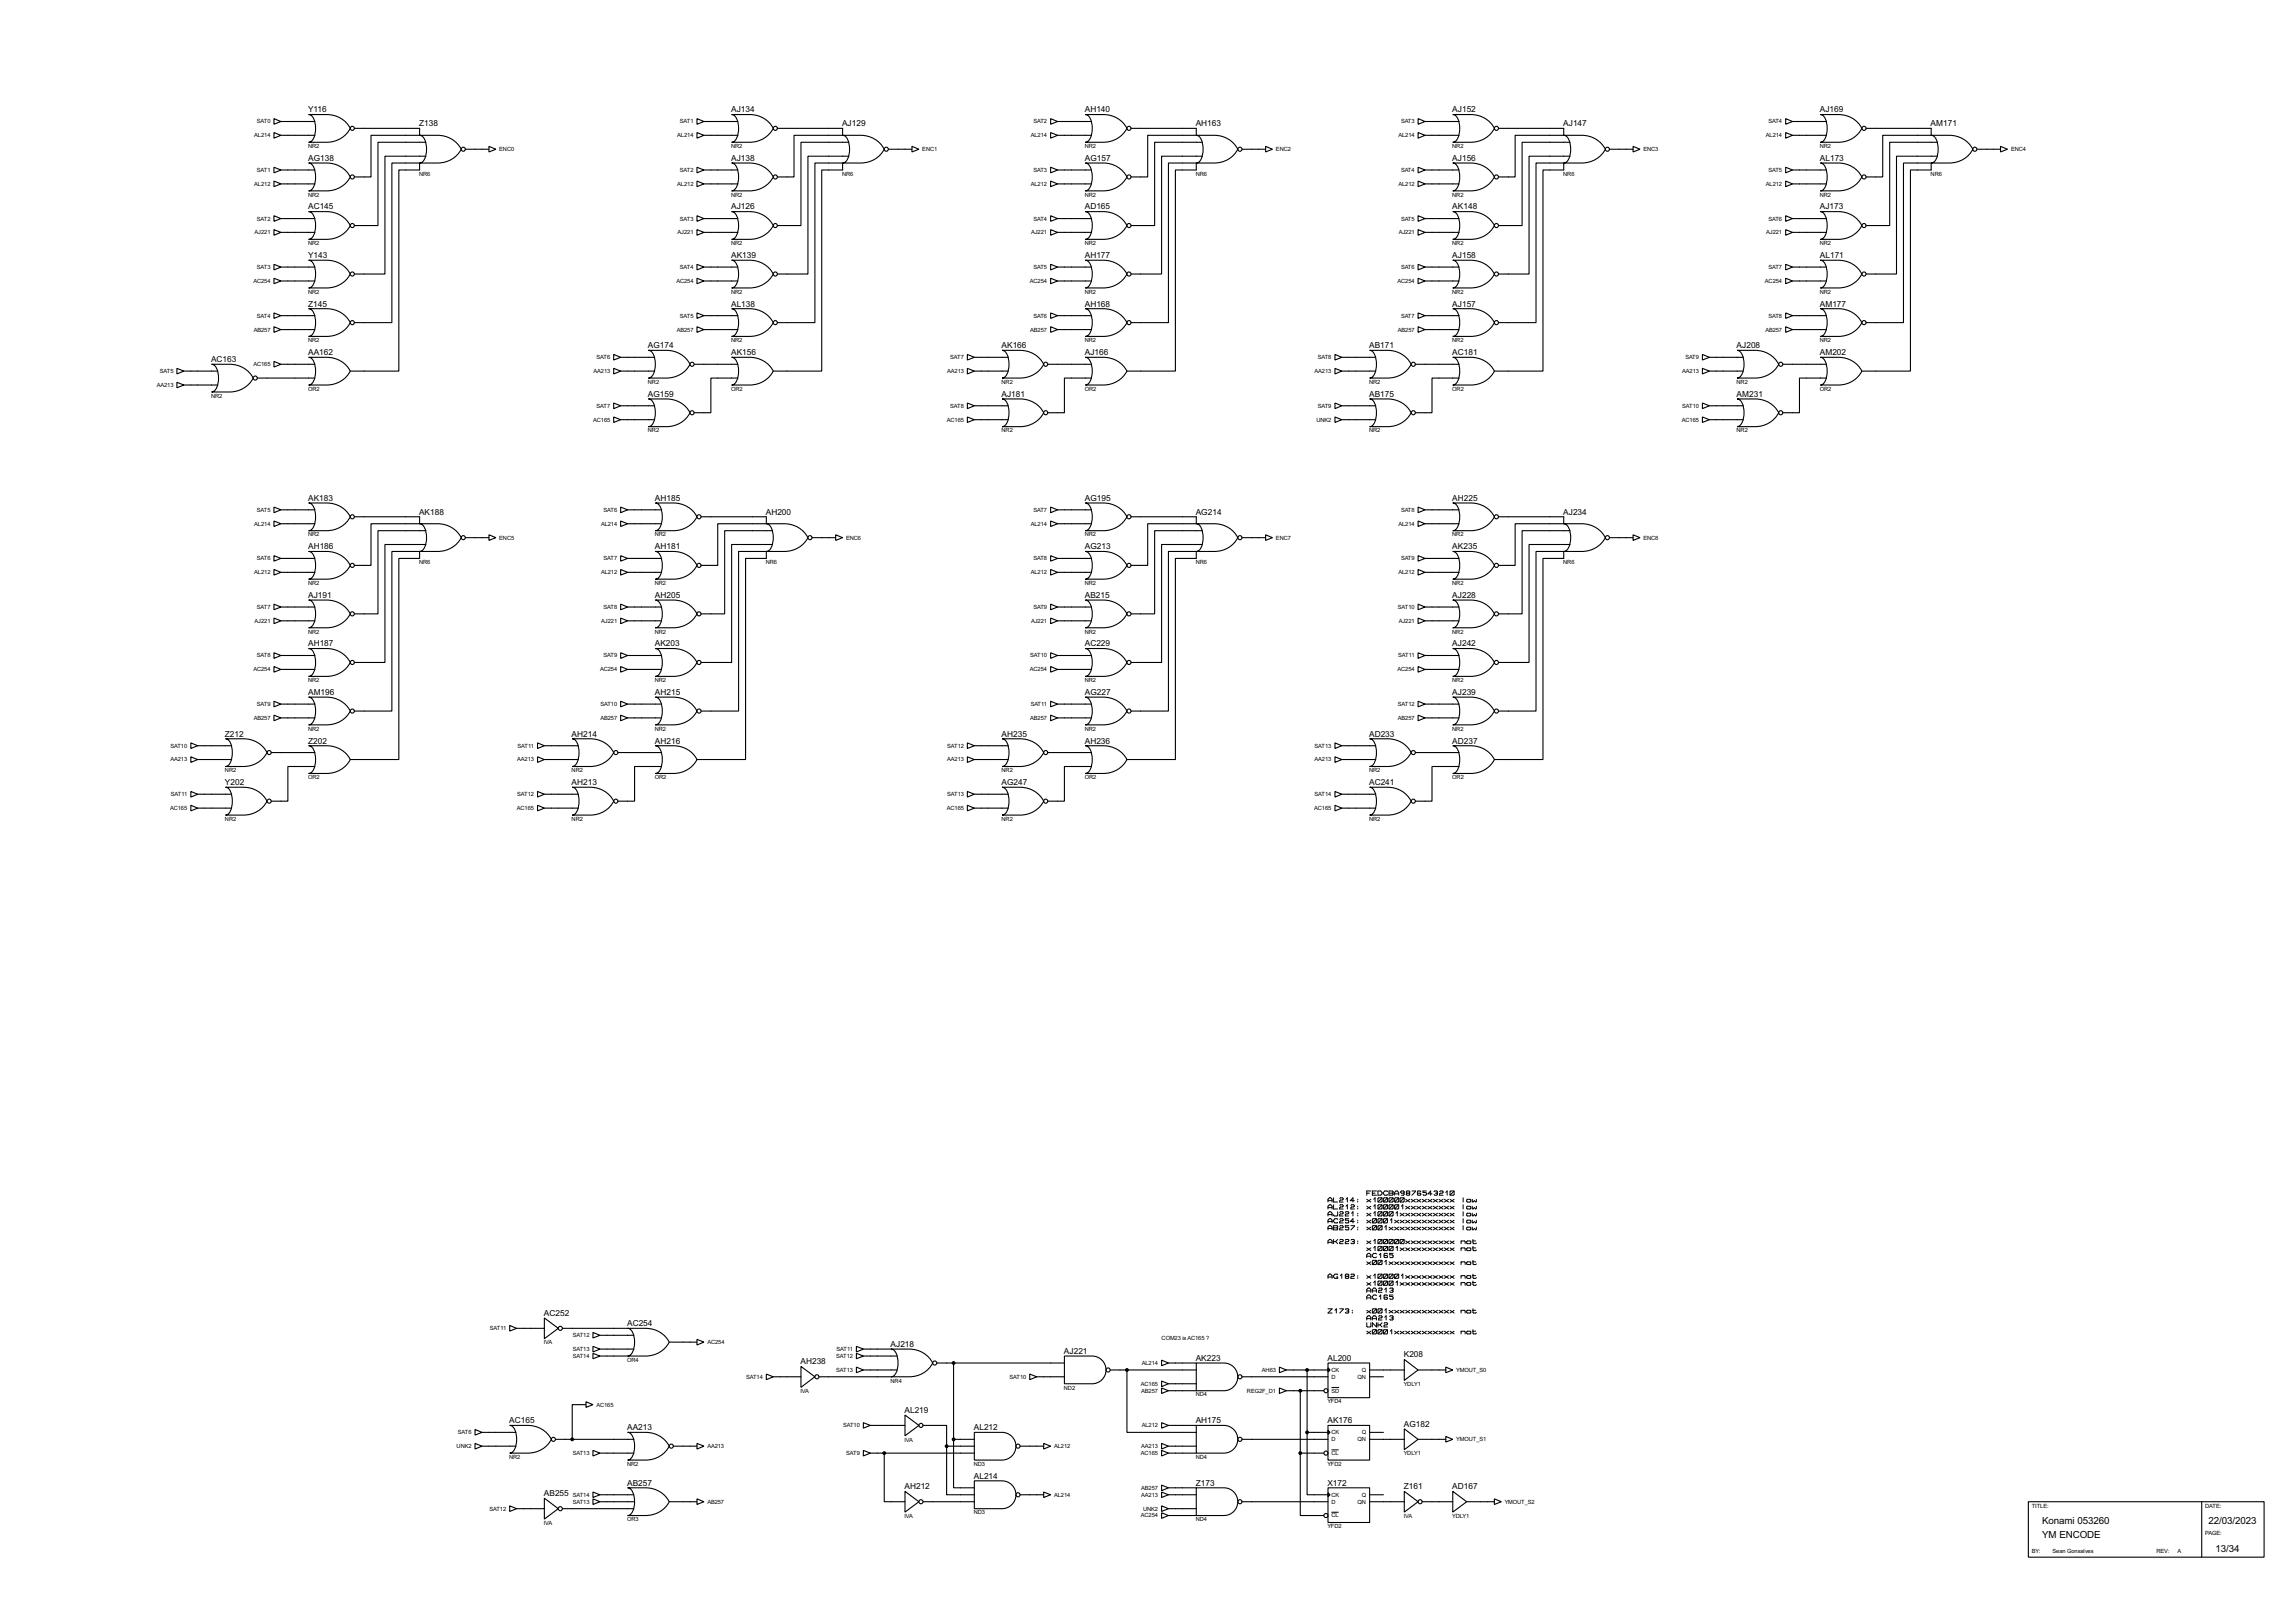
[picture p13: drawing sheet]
<svg xmlns="http://www.w3.org/2000/svg" width="841mm" height="587mm" viewBox="0 0 841 587" stroke-linecap="round" stroke-linejoin="round" font-family="sans-serif">
<defs><g id="words">
<g font-size="4">
<text x="748.1" y="558.1">Konami 053260</text>
<text x="748.1" y="563.2">YM ENCODE</text>
<text x="809" y="558.1">22/03/2023</text>
<text x="811.6" y="568.3">13/34</text>
</g>
<g font-size="3.4">
<text x="112.9" y="41.1">Y116</text>
<text x="267.8" y="41.1">AJ134</text>
<text x="397.4" y="41.1">AH140</text>
<text x="532" y="41.1">AJ152</text>
<text x="666.6" y="41.1">AJ169</text>
<text x="153.5" y="46.2">Z138</text>
<text x="308.5" y="46.2">AJ129</text>
<text x="438" y="46.2">AH163</text>
<text x="572.6" y="46.2">AJ147</text>
<text x="707.2" y="46.2">AM171</text>
<text x="112.9" y="58.9">AG138</text>
<text x="267.8" y="58.9">AJ138</text>
<text x="397.4" y="58.9">AG157</text>
<text x="532" y="58.9">AJ156</text>
<text x="666.6" y="58.9">AL173</text>
<text x="112.9" y="76.7">AC145</text>
<text x="267.8" y="76.7">AJ126</text>
<text x="397.4" y="76.7">AD165</text>
<text x="532" y="76.7">AK148</text>
<text x="666.6" y="76.7">AJ173</text>
<text x="112.9" y="94.5">Y143</text>
<text x="267.8" y="94.5">AK139</text>
<text x="397.4" y="94.5">AH177</text>
<text x="532" y="94.5">AJ158</text>
<text x="666.6" y="94.5">AL171</text>
<text x="112.9" y="112.2">Z145</text>
<text x="267.8" y="112.2">AL138</text>
<text x="397.4" y="112.2">AH168</text>
<text x="532" y="112.2">AJ157</text>
<text x="666.6" y="112.2">AM177</text>
<text x="112.9" y="130.1">AA162</text>
<text x="237.3" y="127.5">AG174</text>
<text x="267.8" y="130.1">AK156</text>
<text x="366.9" y="127.5">AK166</text>
<text x="397.4" y="130.1">AJ166</text>
<text x="501.5" y="127.5">AB171</text>
<text x="532" y="130.1">AC181</text>
<text x="636.1" y="127.5">AJ208</text>
<text x="666.6" y="130.1">AM202</text>
<text x="77.3" y="132.6">AC163</text>
<text x="237.3" y="145.3">AG159</text>
<text x="366.9" y="145.3">AJ181</text>
<text x="501.5" y="145.3">AB175</text>
<text x="636.1" y="145.3">AM231</text>
<text x="112.9" y="183.4">AK183</text>
<text x="239.9" y="183.4">AH185</text>
<text x="397.4" y="183.4">AG195</text>
<text x="532" y="183.4">AH225</text>
<text x="153.5" y="188.4">AK188</text>
<text x="280.5" y="188.4">AH200</text>
<text x="438" y="188.4">AG214</text>
<text x="572.6" y="188.4">AJ234</text>
<text x="112.9" y="201.1">AH186</text>
<text x="239.9" y="201.1">AH181</text>
<text x="397.4" y="201.1">AG213</text>
<text x="532" y="201.1">AK235</text>
<text x="112.9" y="219">AJ191</text>
<text x="239.9" y="219">AH205</text>
<text x="397.4" y="219">AB215</text>
<text x="532" y="219">AJ228</text>
<text x="112.9" y="236.7">AH187</text>
<text x="239.9" y="236.7">AK203</text>
<text x="397.4" y="236.7">AC229</text>
<text x="532" y="236.7">AJ242</text>
<text x="112.9" y="254.5">AM196</text>
<text x="239.9" y="254.5">AH215</text>
<text x="397.4" y="254.5">AG227</text>
<text x="532" y="254.5">AJ239</text>
<text x="82.4" y="269.8">Z212</text>
<text x="209.4" y="269.8">AH214</text>
<text x="366.9" y="269.8">AH235</text>
<text x="501.5" y="269.8">AD233</text>
<text x="112.9" y="272.3">Z202</text>
<text x="239.9" y="272.3">AH216</text>
<text x="397.4" y="272.3">AH236</text>
<text x="532" y="272.3">AD237</text>
<text x="82.4" y="287.5">Y202</text>
<text x="209.4" y="287.5">AH213</text>
<text x="366.9" y="287.5">AG247</text>
<text x="501.5" y="287.5">AC241</text>
<text x="199.2" y="481.9">AC252</text>
<text x="229.7" y="485.7">AC254</text>
<text x="326.2" y="493.3">AJ218</text>
<text x="389.7" y="495.8">AJ221</text>
<text x="514.2" y="497.1">K208</text>
<text x="293.2" y="499.6">AH238</text>
<text x="438" y="498.4">AK223</text>
<text x="486.3" y="498.4">AL200</text>
<text x="186.5" y="521.2">AC165</text>
<text x="331.3" y="517.4">AL219</text>
<text x="438" y="521.2">AH175</text>
<text x="486.3" y="521.2">AK176</text>
<text x="229.7" y="523.8">AA213</text>
<text x="356.7" y="523.8">AL212</text>
<text x="514.2" y="522.5">AG182</text>
<text x="229.7" y="544.1">AB257</text>
<text x="331.3" y="545.4">AH212</text>
<text x="356.7" y="541.5">AL214</text>
<text x="438" y="544.1">Z173</text>
<text x="486.3" y="544.1">X172</text>
<text x="514.2" y="545.4">Z161</text>
<text x="532" y="545.4">AD167</text>
<text x="199.2" y="547.9">AB255</text>
</g>
<g font-size="2.4">
<text x="94.1" y="45.2">SAT0</text>
<text x="249.1" y="45.2">SAT1</text>
<text x="378.6" y="45.2">SAT2</text>
<text x="513.2" y="45.2">SAT3</text>
<text x="647.8" y="45.2">SAT4</text>
<text x="93.2" y="50.2">AL214</text>
<text x="248.1" y="50.2">AL214</text>
<text x="377.6" y="50.2">AL214</text>
<text x="512.3" y="50.2">AL214</text>
<text x="646.9" y="50.2">AL214</text>
<text x="112.9" y="54.2">NR2</text>
<text x="182.9" y="55.4">ENC0</text>
<text x="267.8" y="54.2">NR2</text>
<text x="337.9" y="55.4">ENC1</text>
<text x="397.4" y="54.2">NR2</text>
<text x="467.4" y="55.4">ENC2</text>
<text x="532" y="54.2">NR2</text>
<text x="602" y="55.4">ENC3</text>
<text x="666.6" y="54.2">NR2</text>
<text x="736.7" y="55.4">ENC4</text>
<text x="94.1" y="62.9">SAT1</text>
<text x="153.5" y="64.3">NR6</text>
<text x="249.1" y="62.9">SAT2</text>
<text x="308.5" y="64.3">NR6</text>
<text x="378.6" y="62.9">SAT3</text>
<text x="438" y="64.3">NR6</text>
<text x="513.2" y="62.9">SAT4</text>
<text x="572.6" y="64.3">NR6</text>
<text x="647.8" y="62.9">SAT5</text>
<text x="707.2" y="64.3">NR6</text>
<text x="93.2" y="68.1">AL212</text>
<text x="112.9" y="72">NR2</text>
<text x="248.1" y="68.1">AL212</text>
<text x="267.8" y="72">NR2</text>
<text x="377.6" y="68.1">AL212</text>
<text x="397.4" y="72">NR2</text>
<text x="512.3" y="68.1">AL212</text>
<text x="532" y="72">NR2</text>
<text x="646.9" y="68.1">AL212</text>
<text x="666.6" y="72">NR2</text>
<text x="94.1" y="80.8">SAT2</text>
<text x="249.1" y="80.8">SAT3</text>
<text x="378.6" y="80.8">SAT4</text>
<text x="513.2" y="80.8">SAT5</text>
<text x="647.8" y="80.8">SAT6</text>
<text x="93.3" y="85.8">AJ221</text>
<text x="112.9" y="89.7">NR2</text>
<text x="248.2" y="85.8">AJ221</text>
<text x="267.8" y="89.7">NR2</text>
<text x="377.7" y="85.8">AJ221</text>
<text x="397.4" y="89.7">NR2</text>
<text x="512.4" y="85.8">AJ221</text>
<text x="532" y="89.7">NR2</text>
<text x="647" y="85.8">AJ221</text>
<text x="666.6" y="89.7">NR2</text>
<text x="94.1" y="98.5">SAT3</text>
<text x="249.1" y="98.5">SAT4</text>
<text x="378.6" y="98.5">SAT5</text>
<text x="513.2" y="98.5">SAT6</text>
<text x="647.8" y="98.5">SAT7</text>
<text x="92.8" y="103.6">AC254</text>
<text x="112.9" y="107.6">NR2</text>
<text x="247.8" y="103.6">AC254</text>
<text x="267.8" y="107.6">NR2</text>
<text x="377.3" y="103.6">AC254</text>
<text x="397.4" y="107.6">NR2</text>
<text x="511.9" y="103.6">AC254</text>
<text x="532" y="107.6">NR2</text>
<text x="646.5" y="103.6">AC254</text>
<text x="666.6" y="107.6">NR2</text>
<text x="94.1" y="116.3">SAT4</text>
<text x="249.1" y="116.3">SAT5</text>
<text x="378.6" y="116.3">SAT6</text>
<text x="513.2" y="116.3">SAT7</text>
<text x="647.8" y="116.3">SAT8</text>
<text x="93" y="121.4">AB257</text>
<text x="112.9" y="125.3">NR2</text>
<text x="247.9" y="121.4">AB257</text>
<text x="267.8" y="125.3">NR2</text>
<text x="377.4" y="121.4">AB257</text>
<text x="397.4" y="125.3">NR2</text>
<text x="512.1" y="121.4">AB257</text>
<text x="532" y="125.3">NR2</text>
<text x="646.7" y="121.4">AB257</text>
<text x="666.6" y="125.3">NR2</text>
<text x="218.6" y="131.6">SAT6</text>
<text x="348.1" y="131.6">SAT7</text>
<text x="482.7" y="131.6">SAT8</text>
<text x="617.4" y="131.6">SAT9</text>
<text x="58.6" y="136.6">SAT5</text>
<text x="92.8" y="134.1">AC165</text>
<text x="217.4" y="136.6">AA213</text>
<text x="347" y="136.6">AA213</text>
<text x="481.6" y="136.6">AA213</text>
<text x="616.2" y="136.6">AA213</text>
<text x="57.4" y="141.7">AA213</text>
<text x="112.9" y="143.1">OR2</text>
<text x="237.3" y="140.5">NR2</text>
<text x="267.8" y="143.1">OR2</text>
<text x="366.9" y="140.5">NR2</text>
<text x="397.4" y="143.1">OR2</text>
<text x="501.5" y="140.5">NR2</text>
<text x="532" y="143.1">OR2</text>
<text x="636.1" y="140.5">NR2</text>
<text x="666.6" y="143.1">OR2</text>
<text x="77.3" y="145.7">NR2</text>
<text x="218.6" y="149.3">SAT7</text>
<text x="348.1" y="149.3">SAT8</text>
<text x="482.7" y="149.3">SAT9</text>
<text x="616.2" y="149.3">SAT10</text>
<text x="217.3" y="154.4">AC165</text>
<text x="346.8" y="154.4">AC165</text>
<text x="482.2" y="154.4">UNK2</text>
<text x="616.1" y="154.4">AC165</text>
<text x="237.3" y="158.4">NR2</text>
<text x="366.9" y="158.4">NR2</text>
<text x="501.5" y="158.4">NR2</text>
<text x="636.1" y="158.4">NR2</text>
<text x="94.1" y="187.4">SAT5</text>
<text x="221.1" y="187.4">SAT6</text>
<text x="378.6" y="187.4">SAT7</text>
<text x="513.2" y="187.4">SAT8</text>
<text x="93.2" y="192.5">AL214</text>
<text x="112.9" y="196.5">NR2</text>
<text x="182.9" y="197.6">ENC5</text>
<text x="220.2" y="192.5">AL214</text>
<text x="239.9" y="196.5">NR2</text>
<text x="309.9" y="197.6">ENC6</text>
<text x="377.6" y="192.5">AL214</text>
<text x="397.4" y="196.5">NR2</text>
<text x="467.4" y="197.6">ENC7</text>
<text x="512.3" y="192.5">AL214</text>
<text x="532" y="196.5">NR2</text>
<text x="602" y="197.6">ENC8</text>
<text x="94.1" y="205.2">SAT6</text>
<text x="153.5" y="206.6">NR6</text>
<text x="221.1" y="205.2">SAT7</text>
<text x="280.5" y="206.6">NR6</text>
<text x="378.6" y="205.2">SAT8</text>
<text x="438" y="206.6">NR6</text>
<text x="513.2" y="205.2">SAT9</text>
<text x="572.6" y="206.6">NR6</text>
<text x="93.2" y="210.3">AL212</text>
<text x="112.9" y="214.2">NR2</text>
<text x="220.2" y="210.3">AL212</text>
<text x="239.9" y="214.2">NR2</text>
<text x="377.6" y="210.3">AL212</text>
<text x="397.4" y="214.2">NR2</text>
<text x="512.3" y="210.3">AL212</text>
<text x="532" y="214.2">NR2</text>
<text x="94.1" y="223">SAT7</text>
<text x="221.1" y="223">SAT8</text>
<text x="378.6" y="223">SAT9</text>
<text x="512.1" y="223">SAT10</text>
<text x="93.3" y="228.1">AJ221</text>
<text x="112.9" y="232">NR2</text>
<text x="220.3" y="228.1">AJ221</text>
<text x="239.9" y="232">NR2</text>
<text x="377.7" y="228.1">AJ221</text>
<text x="397.4" y="232">NR2</text>
<text x="512.4" y="228.1">AJ221</text>
<text x="532" y="232">NR2</text>
<text x="92.8" y="245.9">AC254</text>
<text x="94.1" y="240.8">SAT8</text>
<text x="219.8" y="245.9">AC254</text>
<text x="221.1" y="240.8">SAT9</text>
<text x="377.3" y="245.9">AC254</text>
<text x="377.4" y="240.8">SAT10</text>
<text x="511.9" y="245.9">AC254</text>
<text x="512.2" y="240.8">SAT11</text>
<text x="112.9" y="249.8">NR2</text>
<text x="239.9" y="249.8">NR2</text>
<text x="397.4" y="249.8">NR2</text>
<text x="532" y="249.8">NR2</text>
<text x="93" y="263.6">AB257</text>
<text x="94.1" y="258.6">SAT9</text>
<text x="220" y="258.6">SAT10</text>
<text x="220" y="263.6">AB257</text>
<text x="377.4" y="263.6">AB257</text>
<text x="377.6" y="258.6">SAT11</text>
<text x="512.1" y="258.6">SAT12</text>
<text x="512.1" y="263.6">AB257</text>
<text x="112.9" y="267.6">NR2</text>
<text x="239.9" y="267.6">NR2</text>
<text x="397.4" y="267.6">NR2</text>
<text x="532" y="267.6">NR2</text>
<text x="62.5" y="273.8">SAT10</text>
<text x="189.6" y="273.8">SAT11</text>
<text x="347" y="273.8">SAT12</text>
<text x="481.6" y="273.8">SAT13</text>
<text x="62.5" y="278.9">AA213</text>
<text x="189.4" y="278.9">AA213</text>
<text x="347" y="278.9">AA213</text>
<text x="481.6" y="278.9">AA213</text>
<text x="82.4" y="282.8">NR2</text>
<text x="112.9" y="285.4">OR2</text>
<text x="209.4" y="282.8">NR2</text>
<text x="239.9" y="285.4">OR2</text>
<text x="366.9" y="282.8">NR2</text>
<text x="397.4" y="285.4">OR2</text>
<text x="501.5" y="282.8">NR2</text>
<text x="532" y="285.4">OR2</text>
<text x="62.6" y="291.6">SAT11</text>
<text x="189.4" y="291.6">SAT12</text>
<text x="347" y="291.6">SAT13</text>
<text x="481.6" y="291.6">SAT14</text>
<text x="62.3" y="296.7">AC165</text>
<text x="189.3" y="296.7">AC165</text>
<text x="346.8" y="296.7">AC165</text>
<text x="481.4" y="296.7">AC165</text>
<text x="82.4" y="300.6">NR2</text>
<text x="209.4" y="300.6">NR2</text>
<text x="366.9" y="300.6">NR2</text>
<text x="501.5" y="300.6">NR2</text>
<text x="179.5" y="487.2">SAT11</text>
<text x="209.8" y="489.7">SAT12</text>
<text x="425.5" y="490.9">COM23 is AC165 ?</text>
<text x="199.2" y="492.4">IVA</text>
<text x="209.8" y="497.3">SAT14</text>
<text x="209.8" y="494.8">SAT13</text>
<text x="259.1" y="492.2">AC254</text>
<text x="306.3" y="497.3">SAT12</text>
<text x="306.5" y="494.8">SAT11</text>
<text x="229.7" y="498.7">OR4</text>
<text x="306.3" y="502.4">SAT13</text>
<text x="418.3" y="499.9">AL214</text>
<text x="462.3" y="502.4">AH63</text>
<text x="487.7" y="502.4">CK</text>
<text x="498.8" y="502.4">Q</text>
<text x="533.5" y="502.4">YMOUT_S0</text>
<text x="273.3" y="504.9">SAT14</text>
<text x="326.2" y="506.3">NR4</text>
<text x="369.8" y="504.9">SAT10</text>
<text x="389.7" y="508.9">ND2</text>
<text x="417.9" y="507.5">AC165</text>
<text x="487.7" y="504.9">D</text>
<text x="497.3" y="504.9">QN</text>
<text x="514.2" y="507.6">YDLY1</text>
<text x="218.5" y="515.1">AC165</text>
<text x="293.2" y="510.2">IVA</text>
<text x="418.1" y="510">AB257</text>
<text x="438" y="511.4">ND4</text>
<text x="456.8" y="510">REG2F_D1</text>
<text x="486.3" y="514">YFD4</text>
<text x="487.7" y="510">SD</text>
<text x="167.8" y="525.3">SAT6</text>
<text x="308.9" y="522.7">SAT10</text>
<text x="331.3" y="527.9">IVA</text>
<text x="418.3" y="522.7">AL212</text>
<text x="487.7" y="527.8">D</text>
<text x="487.7" y="525.3">CK</text>
<text x="497.3" y="527.8">QN</text>
<text x="498.8" y="525.3">Q</text>
<text x="533.5" y="527.8">YMOUT_S1</text>
<text x="167.3" y="530.3">UNK2</text>
<text x="209.8" y="532.9">SAT13</text>
<text x="259.1" y="530.3">AA213</text>
<text x="310" y="532.9">SAT9</text>
<text x="386.1" y="530.3">AL212</text>
<text x="417.9" y="532.9">AC165</text>
<text x="418.1" y="530.3">AA213</text>
<text x="487.7" y="532.9">CL</text>
<text x="514.2" y="533">YDLY1</text>
<text x="186.5" y="534.3">NR2</text>
<text x="229.7" y="536.8">NR2</text>
<text x="356.7" y="536.8">ND3</text>
<text x="438" y="534.3">ND4</text>
<text x="486.3" y="536.8">YFD2</text>
<text x="418.1" y="545.6">AB257</text>
<text x="209.8" y="548.1">SAT14</text>
<text x="209.8" y="550.7">SAT13</text>
<text x="259.1" y="550.7">AB257</text>
<text x="386.1" y="548.1">AL214</text>
<text x="418.1" y="548.1">AA213</text>
<text x="487.7" y="550.7">D</text>
<text x="487.7" y="548.1">CK</text>
<text x="497.3" y="550.7">QN</text>
<text x="498.8" y="548.1">Q</text>
<text x="551.2" y="550.7">YMOUT_S2</text>
<text x="179.3" y="553.2">SAT12</text>
<text x="229.7" y="557.1">OR3</text>
<text x="331.3" y="555.9">IVA</text>
<text x="356.7" y="554.6">ND3</text>
<text x="417.9" y="555.7">AC254</text>
<text x="418.7" y="553.2">UNK2</text>
<text x="438" y="557.1">ND4</text>
<text x="487.7" y="555.7">CL</text>
<text x="514.2" y="555.9">IVA</text>
<text x="532" y="555.9">YDLY1</text>
<text x="744.3" y="552.1">TITLE:</text>
<text x="807.8" y="552.1">DATE:</text>
<text x="199.2" y="558.4">IVA</text>
<text x="486.3" y="559.7">YFD2</text>
<text x="807.8" y="562.3">PAGE:</text>
<text x="744.3" y="568.6">BY:</text>
<text x="751.9" y="568.6">Sean Gonsalves</text>
<text x="790" y="568.6">REV:</text>
<text x="797.6" y="568.6">A</text>
</g>
</g></defs>
<g fill="none" stroke="#000" stroke-width=".4">
<path d="M100.4 48.6l2.5 1-2.5 1zM100.4 43.5l2.5 1-2.5 1zM102.9 44.5h12.5M102.9 49.6h12.5M113.1 42h6.6a9.5 9.5 0 0 1 8.6 5 9.5 9.5 0 0 1-8.6 5.1h-6.6a3.2 3.2 0 0 0 2.3-3.1 7.7 7.7 0 0 0-1.3-6.6zM113.1 59.7h6.6a9.6 9.6 0 0 1 8.6 5.1 9.5 9.5 0 0 1-8.6 5.1h-6.6a3.2 3.2 0 0 0 2.3-3.1 7.8 7.8 0 0 0-1.3-6.7zM129.8 47h23.9v2.6h-17.8v15.2h-6.1M153.7 49.6h6.6a9.6 9.6 0 0 1 8.7 5.1 9.6 9.6 0 0 1-8.7 5h-6.6a3.2 3.2 0 0 0 2.4-3.1 7.7 7.7 0 0 0-1.4-6.6zM156 52.1h-17.5v30.5h-8.7M156 57.2h-15v43.2h-11.2M170.5 54.7h8.6M179.1 53.6l2.6 1.1-2.6 1z"/>
<path d="M255.3 48.6l2.6 1-2.6 1zM255.3 43.5l2.6 1-2.6 1zM257.9 44.5h12.4M257.9 49.6h12.4M268 42h6.6a9.6 9.6 0 0 1 8.7 5 9.6 9.6 0 0 1-8.7 5.1h-6.6a3.2 3.2 0 0 0 2.4-3.1 7.6 7.6 0 0 0-1.4-6.6zM268 59.7h6.6a9.6 9.6 0 0 1 8.7 5.1 9.6 9.6 0 0 1-8.7 5.1h-6.6a3.2 3.2 0 0 0 2.4-3.1 7.7 7.7 0 0 0-1.4-6.7zM284.8 47h23.9v2.6h-17.8v15.2h-6.1M308.7 49.6h6.6a9.6 9.6 0 0 1 8.6 5.1 9.6 9.6 0 0 1-8.6 5h-6.6a3.2 3.2 0 0 0 2.3-3.1 7.7 7.7 0 0 0-1.3-6.6zM311 52.1h-17.6v30.5h-8.6M311 57.2h-15v43.2h-11.2M325.4 54.7h8.7M334.1 53.6l2.5 1.1-2.5 1z"/>
<path d="M384.9 48.6l2.5 1-2.5 1zM384.9 43.5l2.5 1-2.5 1zM387.4 44.5h12.5M387.4 49.6h12.5M397.6 59.7h6.6a9.6 9.6 0 0 1 8.6 5.1 9.6 9.6 0 0 1-8.6 5.1h-6.6a3.2 3.2 0 0 0 2.3-3.1 7.7 7.7 0 0 0-1.3-6.7zM397.6 42h6.6a9.6 9.6 0 0 1 8.6 5 9.6 9.6 0 0 1-8.6 5.1h-6.6a3.2 3.2 0 0 0 2.3-3.1 7.6 7.6 0 0 0-1.3-6.6zM414.3 47h23.9v2.6h-17.8v15.2h-6.1M438.2 49.6h6.6a9.5 9.5 0 0 1 8.6 5.1 9.4 9.4 0 0 1-8.6 5h-6.6a3.1 3.1 0 0 0 2.3-3.1 7.9 7.9 0 0 0-1.3-6.6zM440.5 57.2h-15v43.2h-11.2M440.5 52.1h-17.5v30.5h-8.7M455 54.7h8.6M463.6 53.6l2.5 1.1-2.5 1z"/>
<path d="M519.5 43.5l2.5 1-2.5 1zM519.5 48.6l2.5 1-2.5 1zM522 44.5h12.5M522 49.6h12.5M532.2 42h6.6a9.5 9.5 0 0 1 8.6 5 9.5 9.5 0 0 1-8.6 5.1h-6.6a3.2 3.2 0 0 0 2.3-3.1 7.7 7.7 0 0 0-1.3-6.6zM532.2 59.7h6.6a9.6 9.6 0 0 1 8.6 5.1 9.5 9.5 0 0 1-8.6 5.1h-6.6a3.2 3.2 0 0 0 2.3-3.1 7.8 7.8 0 0 0-1.3-6.7zM548.9 47h23.9v2.6h-17.8v15.2h-6.1M572.8 49.6h6.6a9.6 9.6 0 0 1 8.7 5.1 9.6 9.6 0 0 1-8.7 5h-6.6a3.2 3.2 0 0 0 2.4-3.1 7.7 7.7 0 0 0-1.4-6.6zM575.1 57.2h-15v43.2h-11.2M575.1 52.1h-17.5v30.5h-8.7M589.6 54.7h8.6M598.2 53.6l2.6 1.1-2.6 1z"/>
<path d="M654.1 43.5l2.5 1-2.5 1zM654.1 48.6l2.5 1-2.5 1zM656.6 44.5h12.5M656.6 49.6h12.5M666.8 59.7h6.6a9.5 9.5 0 0 1 8.6 5.1 9.5 9.5 0 0 1-8.6 5.1h-6.6a3.2 3.2 0 0 0 2.3-3.1 7.9 7.9 0 0 0-1.3-6.7zM666.8 42h6.6a9.4 9.4 0 0 1 8.6 5 9.5 9.5 0 0 1-8.6 5.1h-6.6a3.2 3.2 0 0 0 2.3-3.1 7.8 7.8 0 0 0-1.3-6.6zM683.6 47h23.8v2.6h-17.7v15.2h-6.1M707.4 49.6h6.6a9.5 9.5 0 0 1 8.7 5.1 9.5 9.5 0 0 1-8.7 5h-6.6a3.1 3.1 0 0 0 2.4-3.1 7.8 7.8 0 0 0-1.3-6.6zM709.7 57.2h-15v43.2h-11.1M709.7 52.1h-17.5v30.5h-8.6M724.2 54.7h8.6M732.8 53.6l2.6 1.1-2.6 1z"/>
<path d="M100.4 66.3l2.5 1.1-2.5 1zM100.4 61.3l2.5 1-2.5 1zM100.4 79l2.5 1.1-2.5 1zM102.9 62.3h12.5M102.9 67.4h12.5M113.1 77.5h6.6a9.6 9.6 0 0 1 8.6 5.1 9.5 9.5 0 0 1-8.6 5.1h-6.6a3.2 3.2 0 0 0 2.3-3.2 7.8 7.8 0 0 0-1.3-6.6zM255.3 79l2.6 1.1-2.6 1zM255.3 66.3l2.6 1.1-2.6 1zM255.3 61.3l2.6 1-2.6 1zM257.9 62.3h12.4M257.9 67.4h12.4M268 77.5h6.6a9.6 9.6 0 0 1 8.7 5.1 9.6 9.6 0 0 1-8.7 5.1h-6.6a3.2 3.2 0 0 0 2.4-3.2 7.7 7.7 0 0 0-1.4-6.6z"/>
<path d="M384.9 61.3l2.5 1-2.5 1zM384.9 79l2.5 1.1-2.5 1zM384.9 66.3l2.5 1.1-2.5 1zM387.4 62.3h12.5M387.4 67.4h12.5M397.6 77.5h6.6a9.6 9.6 0 0 1 8.6 5.1 9.6 9.6 0 0 1-8.6 5.1h-6.6a3.2 3.2 0 0 0 2.3-3.2 7.7 7.7 0 0 0-1.3-6.6zM519.5 61.3l2.5 1-2.5 1zM519.5 79l2.5 1.1-2.5 1zM519.5 66.3l2.5 1.1-2.5 1zM522 62.3h12.5M522 67.4h12.5M532.2 77.5h6.6a9.6 9.6 0 0 1 8.6 5.1 9.5 9.5 0 0 1-8.6 5.1h-6.6a3.2 3.2 0 0 0 2.3-3.2 7.8 7.8 0 0 0-1.3-6.6z"/>
<path d="M654.1 61.3l2.5 1-2.5 1zM654.1 79l2.5 1.1-2.5 1zM654.1 66.3l2.5 1.1-2.5 1zM656.6 62.3h12.5M656.6 67.4h12.5M666.8 77.5h6.6a9.5 9.5 0 0 1 8.6 5.1 9.4 9.4 0 0 1-8.6 5.1h-6.6a3.2 3.2 0 0 0 2.3-3.2 7.9 7.9 0 0 0-1.3-6.6zM100.4 84.1l2.5 1-2.5 1.1zM100.4 96.8l2.5 1-2.5 1.1zM102.9 80.1h12.5M102.9 97.8h12.5M102.9 85.1h12.5M113.1 95.3h6.6a9.5 9.5 0 0 1 8.6 5.1 9.5 9.5 0 0 1-8.6 5.1h-6.6a3.2 3.2 0 0 0 2.3-3.2 7.7 7.7 0 0 0-1.3-6.6z"/>
<path d="M255.3 84.1l2.6 1-2.6 1.1zM255.3 96.8l2.6 1-2.6 1.1zM257.9 80.1h12.4M257.9 97.8h12.4M257.9 85.1h12.4M268 95.3h6.6a9.6 9.6 0 0 1 8.7 5.1 9.6 9.6 0 0 1-8.7 5.1h-6.6a3.2 3.2 0 0 0 2.4-3.2 7.6 7.6 0 0 0-1.4-6.6zM384.9 96.8l2.5 1-2.5 1.1zM384.9 84.1l2.5 1-2.5 1.1zM387.4 80.1h12.5M387.4 97.8h12.5M387.4 85.1h12.5M397.6 95.3h6.6a9.6 9.6 0 0 1 8.6 5.1 9.6 9.6 0 0 1-8.6 5.1h-6.6a3.2 3.2 0 0 0 2.3-3.2 7.6 7.6 0 0 0-1.3-6.6z"/>
<path d="M519.5 84.1l2.5 1-2.5 1.1zM519.5 96.8l2.5 1-2.5 1.1zM522 80.1h12.5M522 97.8h12.5M522 85.1h12.5M532.2 95.3h6.6a9.5 9.5 0 0 1 8.6 5.1 9.5 9.5 0 0 1-8.6 5.1h-6.6a3.2 3.2 0 0 0 2.3-3.2 7.7 7.7 0 0 0-1.3-6.6zM654.1 96.8l2.5 1-2.5 1.1zM654.1 84.1l2.5 1-2.5 1.1zM656.6 80.1h12.5M656.6 97.8h12.5M656.6 85.1h12.5M666.8 95.3h6.6a9.4 9.4 0 0 1 8.6 5.1 9.5 9.5 0 0 1-8.6 5.1h-6.6a3.2 3.2 0 0 0 2.3-3.2 7.8 7.8 0 0 0-1.3-6.6z"/>
<path d="M100.4 101.9l2.5 1-2.5 1zM100.4 114.6l2.5 1-2.5 1zM100.4 119.7l2.5 1-2.5 1zM102.9 115.6h12.5M102.9 102.9h12.5M113.1 113.1h6.6a9.6 9.6 0 0 1 8.6 5.1 9.5 9.5 0 0 1-8.6 5h-6.6a3.1 3.1 0 0 0 2.3-3.1 7.8 7.8 0 0 0-1.3-6.6zM129.8 118.2h13.8v-58.5h10.1v2.6h-7.6v73.6h-17.8M255.3 101.9l2.6 1-2.6 1zM255.3 114.6l2.6 1-2.6 1zM255.3 119.7l2.6 1-2.6 1zM257.9 115.6h12.4M257.9 102.9h12.4"/>
<path d="M268 113.1h6.6a9.6 9.6 0 0 1 8.7 5.1 9.6 9.6 0 0 1-8.7 5h-6.6a3.2 3.2 0 0 0 2.4-3.1 7.7 7.7 0 0 0-1.4-6.6zM284.8 118.2h13.7v-58.5h10.2v2.6h-7.7v73.6h-17.7M384.9 114.6l2.5 1-2.5 1zM384.9 101.9l2.5 1-2.5 1zM384.9 119.7l2.5 1-2.5 1zM387.4 115.6h12.5M387.4 102.9h12.5M397.6 113.1h6.6a9.6 9.6 0 0 1 8.6 5.1 9.6 9.6 0 0 1-8.6 5h-6.6a3.2 3.2 0 0 0 2.3-3.1 7.7 7.7 0 0 0-1.3-6.6zM414.3 118.2h13.7v-58.5h10.2v2.6h-7.6v73.6h-17.8M519.5 114.6l2.5 1-2.5 1zM519.5 101.9l2.5 1-2.5 1zM519.5 119.7l2.5 1-2.5 1z"/>
<path d="M522 115.6h12.5M522 102.9h12.5M532.2 113.1h6.6a9.6 9.6 0 0 1 8.6 5.1 9.5 9.5 0 0 1-8.6 5h-6.6a3.1 3.1 0 0 0 2.3-3.1 7.8 7.8 0 0 0-1.3-6.6zM548.9 118.2h13.8v-58.5h10.1v2.6h-7.6v73.6h-17.8M654.1 114.6l2.5 1-2.5 1zM654.1 101.9l2.5 1-2.5 1zM654.1 119.7l2.5 1-2.5 1zM656.6 115.6h12.5M656.6 102.9h12.5M666.8 113.1h6.6a9.5 9.5 0 0 1 8.6 5.1 9.4 9.4 0 0 1-8.6 5h-6.6a3.1 3.1 0 0 0 2.3-3.1 7.9 7.9 0 0 0-1.3-6.6zM683.6 118.2h13.7v-58.5h10.1v2.6h-7.6v73.6h-17.8M64.8 134.9l2.6 1-2.6 1.1z"/>
<path d="M67.4 135.9h12.4M77.5 133.4h6.6a9.6 9.6 0 0 1 8.7 5.1 9.6 9.6 0 0 1-8.7 5.1h-6.6a3.2 3.2 0 0 0 2.4-3.2 7.6 7.6 0 0 0-1.4-6.6zM94.3 138.5h21.1M100.4 132.4l2.5 1-2.5 1zM102.9 133.4h12.5M102.9 120.7h12.5M113.1 130.9h6.6a9.5 9.5 0 0 1 8.6 5 9.5 9.5 0 0 1-8.6 5.1h-6.6a3.2 3.2 0 0 0 2.3-3.1 7.7 7.7 0 0 0-1.3-6.6zM224.8 134.9l2.6 1-2.6 1.1zM224.8 129.8l2.6 1.1-2.6 1zM227.4 130.9h12.4M227.4 135.9h12.4M237.5 128.3h6.6a9.5 9.5 0 0 1 8.7 5.1 9.5 9.5 0 0 1-8.7 5.1h-6.6a3.2 3.2 0 0 0 2.4-3.2 7.8 7.8 0 0 0-1.3-6.6z"/>
<path d="M254.3 133.4h16M257.9 120.7h12.4M268 130.9h6.6a9.6 9.6 0 0 1 8.7 5 9.6 9.6 0 0 1-8.7 5.1h-6.6a3.2 3.2 0 0 0 2.4-3.1 7.6 7.6 0 0 0-1.4-6.6zM270.3 138.5h-9.9v12.7h-6.1M354.4 129.8l2.5 1.1-2.5 1zM354.4 134.9l2.5 1-2.5 1.1zM356.9 130.9h12.5M356.9 135.9h12.5M367.1 128.3h6.6a9.6 9.6 0 0 1 8.6 5.1 9.5 9.5 0 0 1-8.6 5.1h-6.6a3.2 3.2 0 0 0 2.3-3.2 7.8 7.8 0 0 0-1.3-6.6zM383.8 133.4h16.1M387.4 120.7h12.5M397.6 130.9h6.6a9.6 9.6 0 0 1 8.6 5 9.6 9.6 0 0 1-8.6 5.1h-6.6a3.2 3.2 0 0 0 2.3-3.1 7.6 7.6 0 0 0-1.3-6.6z"/>
<path d="M399.9 138.5h-10v12.7h-6.1M489 129.8l2.5 1.1-2.5 1zM489 134.9l2.5 1-2.5 1.1zM491.5 130.9h12.5M491.5 135.9h12.5M501.7 128.3h6.6a9.5 9.5 0 0 1 8.6 5.1 9.4 9.4 0 0 1-8.6 5.1h-6.6a3.2 3.2 0 0 0 2.3-3.2 7.9 7.9 0 0 0-1.3-6.6zM518.5 133.4h16M522 120.7h12.5M532.2 130.9h6.6a9.5 9.5 0 0 1 8.6 5 9.5 9.5 0 0 1-8.6 5.1h-6.6a3.2 3.2 0 0 0 2.3-3.1 7.7 7.7 0 0 0-1.3-6.6zM534.5 138.5h-9.9v12.7h-6.1M623.6 129.8l2.6 1.1-2.6 1zM623.6 134.9l2.6 1-2.6 1.1z"/>
<path d="M626.2 130.9h12.4M626.2 135.9h12.4M636.3 128.3h6.6a9.6 9.6 0 0 1 8.7 5.1 9.6 9.6 0 0 1-8.7 5.1h-6.6a3.2 3.2 0 0 0 2.4-3.2 7.7 7.7 0 0 0-1.4-6.6zM653.1 133.4h16M656.6 120.7h12.5M666.8 130.9h6.6a9.4 9.4 0 0 1 8.6 5 9.5 9.5 0 0 1-8.6 5.1h-6.6a3.2 3.2 0 0 0 2.3-3.1 7.8 7.8 0 0 0-1.3-6.6zM669.1 138.5h-9.9v12.7h-6.1M64.8 140l2.6 1-2.6 1zM67.4 141h12.4M224.8 147.6l2.6 1-2.6 1.1zM224.8 152.7l2.6 1-2.6 1zM227.4 148.6h12.4"/>
<path d="M227.4 153.7h12.4M237.5 146.1h6.6a9.5 9.5 0 0 1 8.7 5.1 9.5 9.5 0 0 1-8.7 5.1h-6.6a3.2 3.2 0 0 0 2.4-3.2 7.7 7.7 0 0 0-1.3-6.6zM354.4 147.6l2.5 1-2.5 1.1zM354.4 152.7l2.5 1-2.5 1zM356.9 148.6h12.5M356.9 153.7h12.5M367.1 146.1h6.6a9.5 9.5 0 0 1 8.6 5.1 9.5 9.5 0 0 1-8.6 5.1h-6.6a3.2 3.2 0 0 0 2.3-3.2 7.7 7.7 0 0 0-1.3-6.6zM489 147.6l2.5 1-2.5 1.1zM489 152.7l2.5 1-2.5 1zM491.5 148.6h12.5M491.5 153.7h12.5M501.7 146.1h6.6a9.4 9.4 0 0 1 8.6 5.1 9.5 9.5 0 0 1-8.6 5.1h-6.6a3.2 3.2 0 0 0 2.3-3.2 7.8 7.8 0 0 0-1.3-6.6z"/>
<path d="M623.6 152.7l2.6 1-2.6 1zM623.6 147.6l2.6 1-2.6 1.1zM626.2 148.6h12.4M626.2 153.7h12.4M636.3 146.1h6.6a9.6 9.6 0 0 1 8.7 5.1 9.6 9.6 0 0 1-8.7 5.1h-6.6a3.2 3.2 0 0 0 2.4-3.2 7.6 7.6 0 0 0-1.4-6.6zM100.4 185.7l2.5 1-2.5 1.1zM100.4 190.8l2.5 1-2.5 1zM102.9 186.7h12.5M102.9 191.8h12.5M113.1 184.2h6.6a9.5 9.5 0 0 1 8.6 5.1 9.5 9.5 0 0 1-8.6 5.1h-6.6a3.2 3.2 0 0 0 2.3-3.2 7.7 7.7 0 0 0-1.3-6.6zM129.8 189.3h23.9v2.5h-17.8v15.3h-6.1M153.7 191.8h6.6a9.6 9.6 0 0 1 8.7 5.1 9.6 9.6 0 0 1-8.7 5.1h-6.6a3.2 3.2 0 0 0 2.4-3.2 7.7 7.7 0 0 0-1.4-6.6z"/>
<path d="M156 199.4h-15v43.2h-11.2M156 194.4h-17.5v30.4h-8.7M170.5 196.9h8.6M179.1 195.9l2.6 1-2.6 1zM227.4 185.7l2.5 1-2.5 1.1zM227.4 190.8l2.5 1-2.5 1zM229.9 186.7h12.5M229.9 191.8h12.5M240.1 184.2h6.6a9.5 9.5 0 0 1 8.6 5.1 9.5 9.5 0 0 1-8.6 5.1h-6.6a3.2 3.2 0 0 0 2.3-3.2 7.7 7.7 0 0 0-1.3-6.6zM256.8 189.3h23.9v2.5h-17.8v15.3h-6.1M280.7 191.8h6.6a9.6 9.6 0 0 1 8.7 5.1 9.6 9.6 0 0 1-8.7 5.1h-6.6a3.2 3.2 0 0 0 2.4-3.2 7.7 7.7 0 0 0-1.4-6.6zM283 194.4h-17.5v30.4h-8.7"/>
<path d="M283 199.4h-15v43.2h-11.2M297.5 196.9h8.6M306.1 195.9l2.6 1-2.6 1zM384.9 185.7l2.5 1-2.5 1.1zM384.9 190.8l2.5 1-2.5 1zM387.4 186.7h12.5M387.4 191.8h12.5M397.6 184.2h6.6a9.6 9.6 0 0 1 8.6 5.1 9.6 9.6 0 0 1-8.6 5.1h-6.6a3.2 3.2 0 0 0 2.3-3.2 7.6 7.6 0 0 0-1.3-6.6zM414.3 189.3h23.9v2.5h-17.8v15.3h-6.1M438.2 191.8h6.6a9.5 9.5 0 0 1 8.6 5.1 9.4 9.4 0 0 1-8.6 5.1h-6.6a3.2 3.2 0 0 0 2.3-3.2 7.9 7.9 0 0 0-1.3-6.6zM440.5 199.4h-15v43.2h-11.2M440.5 194.4h-17.5v30.4h-8.7"/>
<path d="M455 196.9h8.6M463.6 195.9l2.5 1-2.5 1zM519.5 185.7l2.5 1-2.5 1.1zM519.5 190.8l2.5 1-2.5 1zM522 186.7h12.5M522 191.8h12.5M532.2 184.2h6.6a9.5 9.5 0 0 1 8.6 5.1 9.5 9.5 0 0 1-8.6 5.1h-6.6a3.2 3.2 0 0 0 2.3-3.2 7.7 7.7 0 0 0-1.3-6.6zM548.9 189.3h23.9v2.5h-17.8v15.3h-6.1M572.8 191.8h6.6a9.6 9.6 0 0 1 8.7 5.1 9.6 9.6 0 0 1-8.7 5.1h-6.6a3.2 3.2 0 0 0 2.4-3.2 7.7 7.7 0 0 0-1.4-6.6zM575.1 194.4h-17.5v30.4h-8.7M575.1 199.4h-15v43.2h-11.2M589.6 196.9h8.6"/>
<path d="M598.2 195.9l2.6 1-2.6 1zM100.4 203.5l2.5 1-2.5 1zM100.4 208.6l2.5 1-2.5 1zM102.9 204.5h12.5M102.9 209.6h12.5M113.1 219.8h6.6a9.5 9.5 0 0 1 8.6 5 9.5 9.5 0 0 1-8.6 5.1h-6.6a3.2 3.2 0 0 0 2.3-3.1 7.7 7.7 0 0 0-1.3-6.6zM113.1 202h6.6a9.6 9.6 0 0 1 8.6 5.1 9.5 9.5 0 0 1-8.6 5h-6.6a3.1 3.1 0 0 0 2.3-3.1 7.8 7.8 0 0 0-1.3-6.6zM227.4 203.5l2.5 1-2.5 1zM227.4 208.6l2.5 1-2.5 1zM229.9 204.5h12.5M229.9 209.6h12.5M240.1 202h6.6a9.6 9.6 0 0 1 8.6 5.1 9.5 9.5 0 0 1-8.6 5h-6.6a3.1 3.1 0 0 0 2.3-3.1 7.8 7.8 0 0 0-1.3-6.6z"/>
<path d="M240.1 219.8h6.6a9.5 9.5 0 0 1 8.6 5 9.5 9.5 0 0 1-8.6 5.1h-6.6a3.2 3.2 0 0 0 2.3-3.1 7.7 7.7 0 0 0-1.3-6.6zM384.9 203.5l2.5 1-2.5 1zM384.9 208.6l2.5 1-2.5 1zM387.4 204.5h12.5M387.4 209.6h12.5M397.6 202h6.6a9.6 9.6 0 0 1 8.6 5.1 9.6 9.6 0 0 1-8.6 5h-6.6a3.2 3.2 0 0 0 2.3-3.1 7.7 7.7 0 0 0-1.3-6.6zM397.6 219.8h6.6a9.6 9.6 0 0 1 8.6 5 9.6 9.6 0 0 1-8.6 5.1h-6.6a3.2 3.2 0 0 0 2.3-3.1 7.6 7.6 0 0 0-1.3-6.6zM519.5 203.5l2.5 1-2.5 1zM519.5 208.6l2.5 1-2.5 1zM522 204.5h12.5M522 209.6h12.5M532.2 202h6.6a9.6 9.6 0 0 1 8.6 5.1 9.5 9.5 0 0 1-8.6 5h-6.6a3.1 3.1 0 0 0 2.3-3.1 7.8 7.8 0 0 0-1.3-6.6z"/>
<path d="M532.2 219.8h6.6a9.5 9.5 0 0 1 8.6 5 9.5 9.5 0 0 1-8.6 5.1h-6.6a3.2 3.2 0 0 0 2.3-3.1 7.7 7.7 0 0 0-1.3-6.6zM100.4 239.1l2.5 1-2.5 1zM100.4 226.4l2.5 1-2.5 1zM100.4 221.3l2.5 1-2.5 1zM102.9 222.3h12.5M102.9 227.4h12.5M113.1 237.5h6.6a9.6 9.6 0 0 1 8.6 5.1 9.5 9.5 0 0 1-8.6 5.1h-6.6a3.2 3.2 0 0 0 2.3-3.1 7.8 7.8 0 0 0-1.3-6.7zM227.4 239.1l2.5 1-2.5 1zM227.4 221.3l2.5 1-2.5 1zM227.4 226.4l2.5 1-2.5 1zM229.9 222.3h12.5M229.9 227.4h12.5"/>
<path d="M240.1 237.5h6.6a9.6 9.6 0 0 1 8.6 5.1 9.5 9.5 0 0 1-8.6 5.1h-6.6a3.2 3.2 0 0 0 2.3-3.1 7.8 7.8 0 0 0-1.3-6.7zM384.9 221.3l2.5 1-2.5 1zM384.9 226.4l2.5 1-2.5 1zM384.9 239.1l2.5 1-2.5 1zM387.4 222.3h12.5M387.4 227.4h12.5M397.6 237.5h6.6a9.6 9.6 0 0 1 8.6 5.1 9.6 9.6 0 0 1-8.6 5.1h-6.6a3.2 3.2 0 0 0 2.3-3.1 7.7 7.7 0 0 0-1.3-6.7zM519.5 239.1l2.5 1-2.5 1zM519.5 226.4l2.5 1-2.5 1zM519.5 221.3l2.5 1-2.5 1zM522 222.3h12.5M522 227.4h12.5"/>
<path d="M532.2 237.5h6.6a9.6 9.6 0 0 1 8.6 5.1 9.5 9.5 0 0 1-8.6 5.1h-6.6a3.2 3.2 0 0 0 2.3-3.1 7.8 7.8 0 0 0-1.3-6.7zM100.4 256.8l2.5 1.1-2.5 1zM100.4 244.1l2.5 1.1-2.5 1zM102.9 257.9h12.5M102.9 240.1h12.5M102.9 245.2h12.5M113.1 255.3h6.6a9.6 9.6 0 0 1 8.6 5.1 9.5 9.5 0 0 1-8.6 5.1h-6.6a3.2 3.2 0 0 0 2.3-3.2 7.8 7.8 0 0 0-1.3-6.6zM227.4 244.1l2.5 1.1-2.5 1zM227.4 256.8l2.5 1.1-2.5 1zM229.9 257.9h12.5M229.9 240.1h12.5M229.9 245.2h12.5"/>
<path d="M240.1 255.3h6.6a9.6 9.6 0 0 1 8.6 5.1 9.5 9.5 0 0 1-8.6 5.1h-6.6a3.2 3.2 0 0 0 2.3-3.2 7.8 7.8 0 0 0-1.3-6.6zM384.9 256.8l2.5 1.1-2.5 1zM384.9 244.1l2.5 1.1-2.5 1zM387.4 257.9h12.5M387.4 240.1h12.5M387.4 245.2h12.5M397.6 255.3h6.6a9.6 9.6 0 0 1 8.6 5.1 9.6 9.6 0 0 1-8.6 5.1h-6.6a3.2 3.2 0 0 0 2.3-3.2 7.7 7.7 0 0 0-1.3-6.6zM519.5 256.8l2.5 1.1-2.5 1zM519.5 244.1l2.5 1.1-2.5 1zM522 257.9h12.5M522 240.1h12.5M522 245.2h12.5"/>
<path d="M532.2 255.3h6.6a9.6 9.6 0 0 1 8.6 5.1 9.5 9.5 0 0 1-8.6 5.1h-6.6a3.2 3.2 0 0 0 2.3-3.2 7.8 7.8 0 0 0-1.3-6.6zM69.9 277.2l2.5 1-2.5 1zM69.9 272.1l2.5 1-2.5 1zM72.4 278.2h12.5M72.4 273.1h12.5M82.6 270.6h6.6a9.4 9.4 0 0 1 8.6 5 9.5 9.5 0 0 1-8.6 5.1h-6.6a3.2 3.2 0 0 0 2.3-3.1 7.8 7.8 0 0 0-1.3-6.6zM99.4 275.6h16M100.4 261.9l2.5 1-2.5 1.1zM102.9 262.9h12.5M113.1 273.1h6.6a9.5 9.5 0 0 1 8.6 5.1 9.5 9.5 0 0 1-8.6 5.1h-6.6a3.2 3.2 0 0 0 2.3-3.2 7.7 7.7 0 0 0-1.3-6.6zM129.8 260.4h13.8v-58.4h10.1v2.5h-7.6v73.7h-17.8M196.9 272.1l2.5 1-2.5 1z"/>
<path d="M196.9 277.2l2.5 1-2.5 1zM199.4 278.2h12.5M199.4 273.1h12.5M209.6 270.6h6.6a9.4 9.4 0 0 1 8.6 5 9.5 9.5 0 0 1-8.6 5.1h-6.6a3.2 3.2 0 0 0 2.3-3.1 7.8 7.8 0 0 0-1.3-6.6zM226.4 275.6h16M227.4 261.9l2.5 1-2.5 1.1zM229.9 262.9h12.5M240.1 273.1h6.6a9.5 9.5 0 0 1 8.6 5.1 9.5 9.5 0 0 1-8.6 5.1h-6.6a3.2 3.2 0 0 0 2.3-3.2 7.7 7.7 0 0 0-1.3-6.6zM256.8 260.4h13.8v-58.4h10.1v2.5h-7.6v73.7h-17.8M354.4 277.2l2.5 1-2.5 1zM354.4 272.1l2.5 1-2.5 1zM356.9 278.2h12.5"/>
<path d="M356.9 273.1h12.5M367.1 270.6h6.6a9.5 9.5 0 0 1 8.6 5 9.5 9.5 0 0 1-8.6 5.1h-6.6a3.2 3.2 0 0 0 2.3-3.1 7.7 7.7 0 0 0-1.3-6.6zM383.8 275.6h16.1M384.9 261.9l2.5 1-2.5 1.1zM387.4 262.9h12.5M397.6 273.1h6.6a9.6 9.6 0 0 1 8.6 5.1 9.6 9.6 0 0 1-8.6 5.1h-6.6a3.2 3.2 0 0 0 2.3-3.2 7.6 7.6 0 0 0-1.3-6.6zM414.3 260.4h13.7v-58.4h10.2v2.5h-7.6v73.7h-17.8M489 272.1l2.5 1-2.5 1zM489 277.2l2.5 1-2.5 1zM491.5 278.2h12.5M491.5 273.1h12.5M501.7 270.6h6.6a9.4 9.4 0 0 1 8.6 5 9.5 9.5 0 0 1-8.6 5.1h-6.6a3.2 3.2 0 0 0 2.3-3.1 7.8 7.8 0 0 0-1.3-6.6z"/>
<path d="M518.5 275.6h16M519.5 261.9l2.5 1-2.5 1.1zM522 262.9h12.5M532.2 273.1h6.6a9.5 9.5 0 0 1 8.6 5.1 9.5 9.5 0 0 1-8.6 5.1h-6.6a3.2 3.2 0 0 0 2.3-3.2 7.7 7.7 0 0 0-1.3-6.6zM548.9 260.4h13.8v-58.4h10.1v2.5h-7.6v73.7h-17.8M69.9 289.9l2.5 1-2.5 1zM69.9 294.9l2.5 1.1-2.5 1zM72.4 290.9h12.5M72.4 296h12.5M82.6 288.3h6.6a9.5 9.5 0 0 1 8.6 5.1 9.5 9.5 0 0 1-8.6 5.1h-6.6a3.2 3.2 0 0 0 2.3-3.1 7.9 7.9 0 0 0-1.3-6.7zM115.4 280.7h-9.9v12.7h-6.1M196.9 289.9l2.5 1-2.5 1z"/>
<path d="M196.9 294.9l2.5 1.1-2.5 1zM199.4 290.9h12.5M199.4 296h12.5M209.6 288.3h6.6a9.5 9.5 0 0 1 8.6 5.1 9.5 9.5 0 0 1-8.6 5.1h-6.6a3.2 3.2 0 0 0 2.3-3.1 7.9 7.9 0 0 0-1.3-6.7zM242.4 280.7h-9.9v12.7h-6.1M354.4 289.9l2.5 1-2.5 1zM354.4 294.9l2.5 1.1-2.5 1zM356.9 290.9h12.5M356.9 296h12.5M367.1 288.3h6.6a9.6 9.6 0 0 1 8.6 5.1 9.5 9.5 0 0 1-8.6 5.1h-6.6a3.2 3.2 0 0 0 2.3-3.1 7.8 7.8 0 0 0-1.3-6.7zM399.9 280.7h-10v12.7h-6.1M489 289.9l2.5 1-2.5 1z"/>
<path d="M489 294.9l2.5 1.1-2.5 1zM491.5 290.9h12.5M491.5 296h12.5M501.7 288.3h6.6a9.5 9.5 0 0 1 8.6 5.1 9.5 9.5 0 0 1-8.6 5.1h-6.6a3.2 3.2 0 0 0 2.3-3.1 7.9 7.9 0 0 0-1.3-6.7zM534.5 280.7h-9.9v12.7h-6.1M186.7 485.4l2.6 1.1-2.6 1zM189.3 486.5h10.1M199.4 482.7l5.1 3.8-5.1 3.8zM206 486.5h23.9M217.2 488l2.6 1-2.6 1zM217.2 495.6l2.6 1-2.6 1zM217.2 493.1l2.6 1-2.6 1z"/>
<path d="M219.8 494.1h12.4M219.8 496.6h10.1M219.8 489h12.4M229.9 486.5h6.6a9.6 9.6 0 0 1 8.7 5 9.6 9.6 0 0 1-8.7 5.1h-6.6a3.2 3.2 0 0 0 2.4-3.1 7.6 7.6 0 0 0-1.4-6.6zM245.2 491.5h10.1M255.3 490.5l2.6 1-2.6 1.1zM313.7 493.1l2.6 1-2.6 1zM313.7 495.6l2.6 1-2.6 1zM316.3 494.1h10.1M316.3 496.6h12.4M326.4 494.1h6.6a9.5 9.5 0 0 1 8.7 5.1 9.5 9.5 0 0 1-8.7 5h-6.6a3.1 3.1 0 0 0 2.4-3.1 7.8 7.8 0 0 0-1.3-6.6zM343.2 499.2h46.7"/>
<path d="M349.3 499.2v27.9M389.9 496.6h10.2a5.1 5.1 0 0 1 5.1 5.1 5.1 5.1 0 0 1-5.1 5.1h-10.2zM425.5 498.1l2.5 1.1-2.5 1zM428 499.2h10.2M438.2 499.2h10.2a5.1 5.1 0 0 1 5 5 5.1 5.1 0 0 1-5 5.1h-10.2zM486.5 499.2h15.2v12.7h-15.2zM514.4 497.9l5.1 3.8-5.1 3.8zM214.7 513.4l2.5 1-2.5 1zM214.7 514.4h-5.1v12.7M280.7 503.2l2.6 1-2.6 1.1zM283.3 504.2h10.1M293.4 500.4l5.1 3.8-5.1 3.9z"/>
<path d="M300 504.2h26.4M313.7 500.7l2.6 1-2.6 1zM316.3 501.7h12.4M331.5 518.2l5.1 3.8-5.1 3.8zM377.2 503.2l2.6 1-2.6 1.1zM379.8 504.2h10.1M406.7 501.7h31.5M412.8 501.7v22.9h25.4M425.5 508.3l2.5 1-2.5 1zM425.5 505.8l2.5 1-2.5 1zM428 509.3h10.2M428 506.8h10.2"/>
<path d="M455 504.2h31.5M468.7 500.7l2.5 1-2.5 1zM468.7 508.3l2.5 1-2.5 1zM471.2 501.7h15.3M471.2 509.3h13.7M476.3 509.3v22.9M478.8 501.7v22.9M486.5 500.9l.7 .8-.7 .8zM501.7 501.7h12.7M501.7 504.2h5.1M519.5 501.7h10.1M529.6 500.7l2.6 1-2.6 1z"/>
<path d="M174 523.5l2.6 1.1-2.6 1zM174 528.6l2.6 1-2.6 1.1zM176.6 529.6h12.4M176.6 524.6h12.4M186.7 522h6.6a9.5 9.5 0 0 1 8.7 5.1 9.5 9.5 0 0 1-8.7 5.1h-6.6a3.2 3.2 0 0 0 2.4-3.2 7.8 7.8 0 0 0-1.3-6.6zM203.5 527.1h28.7M217.2 531.2l2.6 1-2.6 1zM219.8 532.2h12.4M229.9 524.6h6.6a9.6 9.6 0 0 1 8.7 5 9.6 9.6 0 0 1-8.7 5.1h-6.6a3.2 3.2 0 0 0 2.4-3.1 7.6 7.6 0 0 0-1.4-6.6zM246.7 529.6h8.6M255.3 528.6l2.6 1-2.6 1.1zM316.3 531.2l2.5 1-2.5 1z"/>
<path d="M316.3 521l2.5 1-2.5 1zM318.8 532.2h38.1M318.8 522h12.7M323.9 532.2v17.8h7.6M338.1 522h8.7v7.6M346.8 529.6v17.8h10.1M346.8 529.6h10.1M349.3 527.1v17.8h7.6M349.3 527.1h7.6M356.9 524.6h10.2a5.1 5.1 0 0 1 5.1 5 5.1 5.1 0 0 1-5.1 5.1h-10.2zM373.7 529.6h8.6M382.3 528.6l2.6 1-2.6 1.1z"/>
<path d="M425.5 528.6l2.5 1-2.5 1.1zM425.5 531.2l2.5 1-2.5 1zM425.5 521l2.5 1-2.5 1zM428 529.6h10.2M428 532.2h10.2M428 522h10.2M438.2 522h10.2a5.1 5.1 0 0 1 5 5.1 5.1 5.1 0 0 1-5 5.1h-10.2zM455 527.1h31.5M476.3 532.2v22.8h8.6M476.3 532.2h8.6M478.8 524.6v22.8h7.7M478.8 524.6h7.7"/>
<path d="M486.5 522h15.2v12.7h-15.2zM486.5 523.8l.7 .8-.7 .7zM501.7 527.1h12.7M501.7 524.6h5.1M514.4 523.3l5.1 3.8-5.1 3.8zM519.5 527.1h10.1M529.6 526.1l2.6 1-2.6 1zM186.7 551.5l2.6 1-2.6 1zM189.3 552.5h10.1M199.4 548.7l5.1 3.8-5.1 3.8zM206 552.5h26.2M217.2 546.4l2.6 1-2.6 1z"/>
<path d="M217.2 548.9l2.6 1.1-2.6 1zM219.8 550h12.4M219.8 547.4h12.4M229.9 544.9h6.6a9.6 9.6 0 0 1 8.7 5.1 9.6 9.6 0 0 1-8.7 5h-6.6a3.2 3.2 0 0 0 2.4-3.1 7.7 7.7 0 0 0-1.4-6.6zM245.2 550h10.1M255.3 548.9l2.6 1.1-2.6 1zM331.5 546.2l5.1 3.8-5.1 3.8zM338.1 550h18.8M356.9 542.3h10.2a5.1 5.1 0 0 1 5.1 5.1 5.1 5.1 0 0 1-5.1 5.1h-10.2zM373.7 547.4h8.6M382.3 546.4l2.6 1-2.6 1zM425.5 546.4l2.5 1-2.5 1z"/>
<path d="M425.5 554l2.5 1-2.5 1.1zM425.5 543.9l2.5 1-2.5 1zM425.5 551.5l2.5 1-2.5 1zM428 547.4h10.2M428 555h10.2M428 552.5h10.2M428 544.9h10.2M438.2 544.9h10.2a5.1 5.1 0 0 1 5 5 5.1 5.1 0 0 1-5 5.1h-10.2zM455 550h31.5M486.5 544.9h15.2v12.7h-15.2zM486.5 546.7l.7 .7-.7 .8zM501.7 550h12.7"/>
<path d="M501.7 547.4h5.1M514.4 546.2l5.1 3.8-5.1 3.8zM521 550h11.2M532.2 546.2l5.1 3.8-5.1 3.8zM537.3 550h10.1M547.4 548.9l2.6 1.1-2.6 1zM743 550h86.4v20.3h-86.4zM806.5 550v20.3"/>
<circle cx="129" cy="47" r=".75"/>
<circle cx="169.7" cy="54.7" r=".75"/>
<circle cx="284" cy="47" r=".75"/>
<circle cx="324.6" cy="54.7" r=".75"/>
<circle cx="413.5" cy="47" r=".75"/>
<circle cx="454.2" cy="54.7" r=".75"/>
<circle cx="548.1" cy="47" r=".75"/>
<circle cx="588.8" cy="54.7" r=".75"/>
<circle cx="682.8" cy="47" r=".75"/>
<circle cx="723.4" cy="54.7" r=".75"/>
<circle cx="129" cy="64.8" r=".75"/>
<circle cx="284" cy="64.8" r=".75"/>
<circle cx="413.5" cy="64.8" r=".75"/>
<circle cx="548.1" cy="64.8" r=".75"/>
<circle cx="682.8" cy="64.8" r=".75"/>
<circle cx="129" cy="82.6" r=".75"/>
<circle cx="284" cy="82.6" r=".75"/>
<circle cx="413.5" cy="82.6" r=".75"/>
<circle cx="548.1" cy="82.6" r=".75"/>
<circle cx="682.8" cy="82.6" r=".75"/>
<circle cx="129" cy="100.4" r=".75"/>
<circle cx="129" cy="118.2" r=".75"/>
<circle cx="284" cy="100.4" r=".75"/>
<circle cx="284" cy="118.2" r=".75"/>
<circle cx="413.5" cy="100.4" r=".75"/>
<circle cx="413.5" cy="118.2" r=".75"/>
<circle cx="548.1" cy="100.4" r=".75"/>
<circle cx="548.1" cy="118.2" r=".75"/>
<circle cx="682.8" cy="100.4" r=".75"/>
<circle cx="682.8" cy="118.2" r=".75"/>
<circle cx="93.5" cy="138.5" r=".75"/>
<circle cx="253.5" cy="133.4" r=".75"/>
<circle cx="383" cy="133.4" r=".75"/>
<circle cx="517.7" cy="133.4" r=".75"/>
<circle cx="652.3" cy="133.4" r=".75"/>
<circle cx="253.5" cy="151.2" r=".75"/>
<circle cx="383" cy="151.2" r=".75"/>
<circle cx="517.7" cy="151.2" r=".75"/>
<circle cx="652.3" cy="151.2" r=".75"/>
<circle cx="129" cy="189.3" r=".75"/>
<circle cx="169.7" cy="196.9" r=".75"/>
<circle cx="256" cy="189.3" r=".75"/>
<circle cx="296.7" cy="196.9" r=".75"/>
<circle cx="413.5" cy="189.3" r=".75"/>
<circle cx="454.2" cy="196.9" r=".75"/>
<circle cx="548.1" cy="189.3" r=".75"/>
<circle cx="588.8" cy="196.9" r=".75"/>
<circle cx="129" cy="207.1" r=".75"/>
<circle cx="256" cy="207.1" r=".75"/>
<circle cx="413.5" cy="207.1" r=".75"/>
<circle cx="548.1" cy="207.1" r=".75"/>
<circle cx="129" cy="224.8" r=".75"/>
<circle cx="256" cy="224.8" r=".75"/>
<circle cx="413.5" cy="224.8" r=".75"/>
<circle cx="548.1" cy="224.8" r=".75"/>
<circle cx="129" cy="242.6" r=".75"/>
<circle cx="256" cy="242.6" r=".75"/>
<circle cx="413.5" cy="242.6" r=".75"/>
<circle cx="548.1" cy="242.6" r=".75"/>
<circle cx="98.6" cy="275.6" r=".75"/>
<circle cx="129" cy="260.4" r=".75"/>
<circle cx="225.6" cy="275.6" r=".75"/>
<circle cx="256" cy="260.4" r=".75"/>
<circle cx="383" cy="275.6" r=".75"/>
<circle cx="413.5" cy="260.4" r=".75"/>
<circle cx="517.7" cy="275.6" r=".75"/>
<circle cx="548.1" cy="260.4" r=".75"/>
<circle cx="98.6" cy="293.4" r=".75"/>
<circle cx="225.6" cy="293.4" r=".75"/>
<circle cx="383" cy="293.4" r=".75"/>
<circle cx="517.7" cy="293.4" r=".75"/>
<circle cx="205.2" cy="486.5" r=".75"/>
<circle cx="342.4" cy="499.2" r=".75"/>
<circle cx="299.2" cy="504.2" r=".75"/>
<circle cx="405.9" cy="501.7" r=".75"/>
<circle cx="454.2" cy="504.2" r=".75"/>
<circle cx="485.7" cy="509.3" r=".75"/>
<circle cx="202.7" cy="527.1" r=".75"/>
<circle cx="245.9" cy="529.6" r=".75"/>
<circle cx="337.3" cy="522" r=".75"/>
<circle cx="372.9" cy="529.6" r=".75"/>
<circle cx="454.2" cy="527.1" r=".75"/>
<circle cx="485.7" cy="532.2" r=".75"/>
<circle cx="205.2" cy="552.5" r=".75"/>
<circle cx="337.3" cy="550" r=".75"/>
<circle cx="372.9" cy="547.4" r=".75"/>
<circle cx="454.2" cy="550" r=".75"/>
<circle cx="485.7" cy="555" r=".75"/>
<circle cx="520.2" cy="550" r=".75"/>
</g>
<g fill="none" stroke="#000" stroke-width=".37">
<path d="M486.5 439.7h1.5M488.5 438.7v1.5h1.5M490.8 438.9l.2-.2 1 .2-.2 .6-1 .2v.5h1.2M493.1 439.2l.5-.5v1.5M496.1 439.7h-1.5l1-1v1.5M497.4 439.2v.3M497.4 440v.2M500.7 437h1M500.7 439.2l1.5 1M502.2 436.2h-1.5v1.5M502.2 439.2l-1.5 1M502.7 437h1"/>
<path d="M503.2 439.2l.5-.5v1.5M504.2 436.2h-1.5v1.5h1.5M504.8 436.2h1l.5 .5v.5l-.5 .5h-1zM505 438.7h1l.3 .2v1.1l-.3 .2h-1l-.2-.2v-1.1zM506.3 438.7l-1.5 1.5M506.8 438.9l.2-.2h1l.3 .2v1.1l-.3 .2h-1l-.2-.2zM508.3 436.4l-1-.2-.5 .5v.5l.5 .5 1-.2M508.3 438.7l-1.5 1.5M508.8 436.2h1.3l.2 .2-.2 .6 .2 .5-.2 .2h-1.3zM508.8 437h1.3M509.1 438.7h1l.2 .2v1.1l-.2 .2h-1l-.3-.2v-1.1zM510.3 438.7l-1.5 1.5"/>
<path d="M510.9 437.7v-1l.5-.5h.5l.5 .5v1M510.9 437.2h1.5M511.1 438.7h1l.3 .2v1.1l-.3 .2h-1l-.2-.2v-1.1zM512.4 438.7l-1.5 1.5M512.9 438.9l.2-.2h1l.3 .2v1.1l-.3 .2h-1l-.2-.2zM514.4 436.7l-1 .3-.3-.3 .3-.5 1 .2v1.1l-1 .2M514.4 438.7l-1.5 1.5M514.9 439.2l1.5 1M515.4 437l-.2-.3 .2-.5 1 .2-.2 .6M515.4 437h.8M515.4 437l-.2 .2 .2 .5 1-.2-.2-.5M516.4 439.2l-1.5 1"/>
<path d="M517 439.2l1.5 1M517.2 436.2h1.3l-1.3 1.5M518.5 439.2l-1.5 1M519 439.2l1.5 1M520.5 436.4l-.3-.2-1 .2v1.1l1 .2 .3-.2-.3-.5h-1M520.5 439.2l-1.5 1M521 439.2l1.5 1M522.5 436.2h-1.2v.5h1l.2 .3-.2 .7-1-.2M522.5 439.2l-1.5 1M523.1 439.2l1.5 1M524.6 437.2h-1.5l1-1v1.5M524.6 439.2l-1.5 1"/>
<path d="M525.1 439.2l1.5 1M525.3 436.4l1-.2 .3 .2-.3 .6M525.8 437h.5M526.3 437l.3 .2-.3 .5-1-.2M526.6 439.2l-1.5 1M527.1 439.2l1.5 1M527.4 436.4l.2-.2 1 .2-.2 .6-1 .2v.5h1.2M528.6 439.2l-1.5 1M529.1 439.2l1.5 1M529.6 436.7l.5-.5v1.5M530.6 439.2l-1.5 1M531.2 439.2l1.5 1"/>
<path d="M531.4 436.2h1l.3 .2v1.1l-.3 .2h-1l-.2-.2v-1.1zM532.7 436.2l-1.5 1.5M532.7 439.2l-1.5 1M536 438.7v1.5M537.3 439.5l.2-.3h1l.3 .8-.3 .2h-1zM539.3 439.2l.3 1 .5-.5 .5 .5 .2-1M486.5 440.2v-1l.5-.5h.5l.5 .5v1M486.5 442.8v-1l.5-.6h.5l.5 .6v1M486.5 445.3v-1l.5-.5h.5l.5 .5v1M486.5 447.9v-1l.5-.6h.5l.5 .6v1M486.5 450.4v-1l.5-.5h.5l.5 .5v1M486.5 455.5v-1l.5-.6h.5l.5 .6v1"/>
<path d="M486.5 442.3h1.5M486.5 444.8h1.5M486.5 447.4h1.5M486.5 449.9h1.5M486.5 455h1.5M488.5 441.2v1.6h1.5M488.5 448.9h1.3l.2 .2-.2 .6 .2 .5-.2 .2h-1.3zM488.5 453.9v1.6M488.5 449.7h1.3M488.5 454.7h.8M489.3 454.7l.7 .8M490 443.8v1.3l-.2 .2h-1l-.3-.5"/>
<path d="M490 446.6l-1-.3-.5 .6v.5l.5 .5 1-.3M490 453.9l-.7 .8M490.8 454.2l.2-.3 1 .3-.2 .5-1 .3v.5h1.2M490.8 441.5l.2-.3 1 .3-.2 .5-1 .3v.5h1.2M490.8 444l.2-.2 1 .2-.2 .6-1 .2v.5h1.2M490.8 446.6l.2-.3 1 .3-.2 .5-1 .3v.5h1.2M490.8 449.1l.2-.2 1 .2-.2 .6-1 .2v.5h1.2M492.8 454.2l.3-.3 1 .3-.3 .5-1 .3v.5h1.3M492.8 444l.3-.2 1 .2-.3 .6-1 .2v.5h1.3M493.1 441.8l.5-.6v1.6M494.1 446.3h-1.3v.6h1l.3 .2-.3 .8-1-.3M494.1 448.9h-1.3v.5h1l.3 .8-.3 .2-1-.2"/>
<path d="M494.9 441.5l.2-.3 1 .3-.2 .5-1 .3v.5h1.2M494.9 448.9h1.2l-1.2 1.5M494.9 454.2l1-.3 .2 .3-.2 .5M495.1 444.3l.5-.5v1.5M495.4 454.7h.5M495.9 454.7l.2 .3-.2 .5-1-.3M496.1 447.4h-1.5l1-1.1v1.6M497.4 441.8v.2M497.4 442.5v.3M497.4 444.3v.3M497.4 445.1v.2M497.4 446.9v.2"/>
<path d="M497.4 447.6v.3M497.4 449.4v.3M497.4 450.2v.2M497.4 454.5v.2M497.4 455.2v.3M500.7 441.8l1.5 1M500.7 444.3l1.5 1M500.7 446.9l1.5 1M500.7 449.4l1.5 1M500.7 454.5l1.5 1M500.7 457l1.5 1M502.2 441.8l-1.5 1"/>
<path d="M502.2 444.3l-1.5 1M502.2 446.9l-1.5 1M502.2 449.4l-1.5 1M502.2 454.5l-1.5 1M502.2 457l-1.5 1M503 446.3h1l.2 .3v1l-.2 .3h-1l-.3-.3v-1zM503 448.9h1l.2 .2v1.1l-.2 .2h-1l-.3-.2v-1.1zM503.2 441.8l.5-.6v1.6M503.2 444.3l.5-.5v1.5M503.2 454.5l.5-.6v1.6M503.2 457l.5-.5v1.5M504.2 459.3l-1-.3-.5 .6v.5l.5 .5 1-.3"/>
<path d="M504.2 446.3l-1.5 1.6M504.2 448.9l-1.5 1.5M505 441.2h1l.3 .3v1l-.3 .3h-1l-.2-.3v-1zM505 443.8h1l.3 .2v1.1l-.3 .2h-1l-.2-.2v-1.1zM505 446.3h1l.3 .3v1l-.3 .3h-1l-.2-.3v-1zM505 448.9h1l.3 .2v1.1l-.3 .2h-1l-.2-.2v-1.1zM505 453.9h1l.3 .3v1l-.3 .3h-1l-.2-.3v-1zM505 456.5h1l.3 .2v1.1l-.3 .2h-1l-.2-.2v-1.1zM505.3 459.6l.5-.6v1.6M506.3 441.2l-1.5 1.6M506.3 443.8l-1.5 1.5M506.3 446.3l-1.5 1.6"/>
<path d="M506.3 448.9l-1.5 1.5M506.3 453.9l-1.5 1.6M506.3 456.5l-1.5 1.5M506.8 441.5l.2-.3h1l.3 .3v1l-.3 .3h-1l-.2-.3zM507 443.8h1l.3 .2v1.1l-.3 .2h-1l-.2-.2v-1.1zM507 446.3h1l.3 .3v1l-.3 .3h-1l-.2-.3v-1zM507 453.9h1l.3 .3v1l-.3 .3h-1l-.2-.3v-1zM507 456.5h1l.3 .2v1.1l-.3 .2h-1l-.2-.2v-1.1zM507.3 449.4l.5-.5v1.5M508.3 459.3l-.3-.3-1 .3v1l1 .3 .3-.3-.3-.5h-1M508.3 441.2l-1.5 1.6M508.3 443.8l-1.5 1.5"/>
<path d="M508.3 446.3l-1.5 1.6M508.3 453.9l-1.5 1.6M508.3 456.5l-1.5 1.5M508.8 449.4l1.5 1M509.1 441.2h1l.2 .3v1l-.2 .3h-1l-.3-.3v-1zM509.1 443.8h1l.2 .2v1.1l-.2 .2h-1l-.3-.2v-1.1zM509.1 453.9h1l.2 .3v1l-.2 .3h-1l-.3-.3v-1zM509.1 456.5h1l.2 .2v1.1l-.2 .2h-1l-.3-.2v-1.1zM509.3 446.9l.5-.6v1.6M510.3 459h-1.2v.6h1l.2 .2-.2 .8-1-.3M510.3 441.2l-1.5 1.6M510.3 443.8l-1.5 1.5"/>
<path d="M510.3 449.4l-1.5 1M510.3 453.9l-1.5 1.6M510.3 456.5l-1.5 1.5M510.9 446.9l1.5 1M510.9 449.4l1.5 1M511.1 441.2h1l.3 .3v1l-.3 .3h-1l-.2-.3v-1zM511.1 453.9h1l.3 .3v1l-.3 .3h-1l-.2-.3v-1zM511.4 444.3l.5-.5v1.5M511.4 457l.5-.5v1.5M512.4 441.2l-1.5 1.6M512.4 446.9l-1.5 1M512.4 449.4l-1.5 1"/>
<path d="M512.4 453.9l-1.5 1.6M512.9 454.2l.2-.3h1l.3 .3v1l-.3 .3h-1l-.2-.3zM512.9 444.3l1.5 1M512.9 446.9l1.5 1M512.9 449.4l1.5 1M512.9 457l1.5 1M513.4 441.8l.5-.6v1.6M514.4 444.3l-1.5 1M514.4 446.9l-1.5 1M514.4 449.4l-1.5 1M514.4 453.9l-1.5 1.6M514.4 457l-1.5 1"/>
<path d="M514.9 441.8l1.5 1M514.9 444.3l1.5 1M514.9 446.9l1.5 1M514.9 449.4l1.5 1M514.9 454.5l1.5 1M514.9 457l1.5 1M516.4 441.8l-1.5 1M516.4 444.3l-1.5 1M516.4 446.9l-1.5 1M516.4 449.4l-1.5 1M516.4 454.5l-1.5 1M516.4 457l-1.5 1"/>
<path d="M517 441.8l1.5 1M517 444.3l1.5 1M517 446.9l1.5 1M517 449.4l1.5 1M517 454.5l1.5 1M517 457l1.5 1M518.5 441.8l-1.5 1M518.5 444.3l-1.5 1M518.5 446.9l-1.5 1M518.5 449.4l-1.5 1M518.5 454.5l-1.5 1M518.5 457l-1.5 1"/>
<path d="M519 441.8l1.5 1M519 444.3l1.5 1M519 446.9l1.5 1M519 449.4l1.5 1M519 454.5l1.5 1M519 457l1.5 1M520.5 441.8l-1.5 1M520.5 444.3l-1.5 1M520.5 446.9l-1.5 1M520.5 449.4l-1.5 1M520.5 454.5l-1.5 1M520.5 457l-1.5 1"/>
<path d="M521 441.8l1.5 1M521 444.3l1.5 1M521 446.9l1.5 1M521 449.4l1.5 1M521 454.5l1.5 1M521 457l1.5 1M522.5 441.8l-1.5 1M522.5 444.3l-1.5 1M522.5 446.9l-1.5 1M522.5 449.4l-1.5 1M522.5 454.5l-1.5 1M522.5 457l-1.5 1"/>
<path d="M523.1 441.8l1.5 1M523.1 444.3l1.5 1M523.1 446.9l1.5 1M523.1 449.4l1.5 1M523.1 454.5l1.5 1M523.1 457l1.5 1M524.6 441.8l-1.5 1M524.6 444.3l-1.5 1M524.6 446.9l-1.5 1M524.6 449.4l-1.5 1M524.6 454.5l-1.5 1M524.6 457l-1.5 1"/>
<path d="M525.1 441.8l1.5 1M525.1 444.3l1.5 1M525.1 446.9l1.5 1M525.1 449.4l1.5 1M525.1 454.5l1.5 1M525.1 457l1.5 1M526.6 441.8l-1.5 1M526.6 444.3l-1.5 1M526.6 446.9l-1.5 1M526.6 449.4l-1.5 1M526.6 454.5l-1.5 1M526.6 457l-1.5 1"/>
<path d="M527.1 441.8l1.5 1M527.1 444.3l1.5 1M527.1 446.9l1.5 1M527.1 449.4l1.5 1M527.1 454.5l1.5 1M527.1 457l1.5 1M528.6 441.8l-1.5 1M528.6 444.3l-1.5 1M528.6 446.9l-1.5 1M528.6 449.4l-1.5 1M528.6 454.5l-1.5 1M528.6 457l-1.5 1"/>
<path d="M529.1 441.8l1.5 1M529.1 444.3l1.5 1M529.1 446.9l1.5 1M529.1 449.4l1.5 1M529.1 454.5l1.5 1M529.1 457l1.5 1M530.6 441.8l-1.5 1M530.6 444.3l-1.5 1M530.6 446.9l-1.5 1M530.6 449.4l-1.5 1M530.6 454.5l-1.5 1M530.6 457l-1.5 1"/>
<path d="M531.2 441.8l1.5 1M531.2 444.3l1.5 1M531.2 446.9l1.5 1M531.2 449.4l1.5 1M531.2 454.5l1.5 1M531.2 457l1.5 1M532.7 441.8l-1.5 1M532.7 444.3l-1.5 1M532.7 446.9l-1.5 1M532.7 449.4l-1.5 1M532.7 454.5l-1.5 1M532.7 457l-1.5 1"/>
<path d="M535.2 454.7l.3-.2h1l.2 1M535.2 454.5v1M535.2 457v1M535.2 457.3l.3-.3h1l.2 1M536 441.2v1.6M536 443.8v1.5M536 446.3v1.6M536 448.9v1.5M537.3 442l.2-.2h1l.3 .7-.3 .3h-1zM537.3 449.7l.2-.3h1l.3 .8-.3 .2h-1zM537.3 457.3l.2-.3h1l.3 .8-.3 .2h-1zM537.5 444.3h1l.3 .8-.3 .2h-1l-.2-.2z"/>
<path d="M537.5 446.9h1l.3 .7-.3 .3h-1l-.2-.3zM537.5 454.5h1l.3 .7-.3 .3h-1l-.2-.3zM539.3 441.8l.3 1 .5-.5 .5 .5 .2-1M539.3 444.3l.3 1 .5-.5 .5 .5 .2-1M539.3 446.9l.3 1 .5-.5 .5 .5 .2-1M539.3 449.4l.3 1 .5-.5 .5 .5 .2-1M539.3 454.5h1.3M539.3 457h1.3M539.6 456.5v1.3l.2 .2 1-.2M539.6 453.9v1.3l.2 .3 1-.3M486.5 468.2v-1l.5-.6h.5l.5 .6v1M486.5 467.7h1.5"/>
<path d="M486.5 479.3h1.5l-1.5 1.6h1.5M489 479.9l.5-.6v1.6M490 466.9l-1-.3-.5 .6v.5l.5 .5h1v-.5h-.5M490.8 479.3h1.2l-1.2 1.6M491 467.2l.5-.6v1.6M492.8 479.6l1-.3 .3 .3-.3 .5M493.1 467.4l-.3-.2 .3-.6 1 .3-.3 .5M493.1 467.4l-.3 .3 .3 .5 1-.3-.3-.5M493.1 467.4h.7M494.9 466.9l.2-.3 1 .3-.2 .5-1 .3v.5h1.2M495.4 479.9v.2M497.4 467.2v.2"/>
<path d="M497.4 467.9v.3M500.7 460.6v-1l.5-.6h.5l.5 .6v1M500.7 473.3v-1l.5-.6h.5l.5 .6v1M500.7 475.8v-1l.5-.5h.5l.5 .5v1M500.7 460.1h1.5M500.7 462.1l1.5 1M500.7 467.2l1.5 1M500.7 469.7l1.5 1M500.7 472.8h1.5M500.7 475.3h1.5M500.7 479.9l1.5 1M502.2 462.1l-1.5 1"/>
<path d="M502.2 479.9l-1.5 1M502.2 467.2l-1.5 1M502.2 469.7l-1.5 1M502.7 473.3v-1l.5-.6h.5l.5 .6v1M502.7 472.8h1.5M503 461.6h1l.2 .2v1.1l-.2 .2h-1l-.3-.2v-1.1zM503 479.3h1l.2 .3v1l-.2 .3h-1l-.3-.3v-1zM503.2 467.2l.5-.6v1.6M503.2 469.7l.5-.5v1.5M504.2 474.5l-1-.2-.5 .5v.5l.5 .5 1-.2M504.2 461.6l-1.5 1.5M504.2 479.3l-1.5 1.6"/>
<path d="M505 461.6h1l.3 .2v1.1l-.3 .2h-1l-.2-.2v-1.1zM505 466.6h1l.3 .3v1l-.3 .3h-1l-.2-.3v-1zM505 469.2h1l.3 .2v1.1l-.3 .2h-1l-.2-.2v-1.1zM505 479.3h1l.3 .3v1l-.3 .3h-1l-.2-.3v-1zM505 472l.3-.3 1 .3-.3 .5-1 .3v.5h1.3M505.3 474.8l.5-.5v1.5M506.3 461.6l-1.5 1.5M506.3 466.6l-1.5 1.6M506.3 469.2l-1.5 1.5M506.3 479.3l-1.5 1.6M507 466.6h1l.3 .3v1l-.3 .3h-1l-.2-.3v-1zM507 469.2h1l.3 .2v1.1l-.3 .2h-1l-.2-.2v-1.1z"/>
<path d="M507.3 462.1l.5-.5v1.5M507.3 472.3l.5-.6v1.6M507.3 479.9l.5-.6v1.6M508.3 474.5l-.3-.2-1 .2v1.1l1 .2 .3-.2-.3-.5h-1M508.3 466.6l-1.5 1.6M508.3 469.2l-1.5 1.5M508.8 462.1l1.5 1M508.8 479.9l1.5 1M509.1 466.6h1l.2 .3v1l-.2 .3h-1l-.3-.3v-1zM509.1 469.2h1l.2 .2v1.1l-.2 .2h-1l-.3-.2v-1.1zM509.1 472l1-.3 .2 .3-.2 .5M509.6 472.5h.5"/>
<path d="M510.1 472.5l.2 .3-.2 .5-1-.3M510.3 474.3h-1.2v.5h1l.2 .3-.2 .7-1-.2M510.3 462.1l-1.5 1M510.3 466.6l-1.5 1.6M510.3 469.2l-1.5 1.5M510.3 479.9l-1.5 1M510.9 462.1l1.5 1M510.9 479.9l1.5 1M511.1 466.6h1l.3 .3v1l-.3 .3h-1l-.2-.3v-1zM511.4 469.7l.5-.5v1.5M512.4 462.1l-1.5 1M512.4 466.6l-1.5 1.6"/>
<path d="M512.4 479.9l-1.5 1M512.9 462.1l1.5 1M512.9 469.7l1.5 1M512.9 479.9l1.5 1M513.4 467.2l.5-.6v1.6M514.4 462.1l-1.5 1M514.4 469.7l-1.5 1M514.4 479.9l-1.5 1M514.9 462.1l1.5 1M514.9 467.2l1.5 1M514.9 469.7l1.5 1M514.9 479.9l1.5 1"/>
<path d="M516.4 462.1l-1.5 1M516.4 467.2l-1.5 1M516.4 469.7l-1.5 1M516.4 479.9l-1.5 1M517 462.1l1.5 1M517 467.2l1.5 1M517 469.7l1.5 1M517 479.9l1.5 1M518.5 462.1l-1.5 1M518.5 467.2l-1.5 1M518.5 469.7l-1.5 1M518.5 479.9l-1.5 1"/>
<path d="M519 462.1l1.5 1M519 467.2l1.5 1M519 469.7l1.5 1M519 479.9l1.5 1M520.5 462.1l-1.5 1M520.5 467.2l-1.5 1M520.5 469.7l-1.5 1M520.5 479.9l-1.5 1M521 462.1l1.5 1M521 467.2l1.5 1M521 469.7l1.5 1M521 479.9l1.5 1"/>
<path d="M522.5 462.1l-1.5 1M522.5 467.2l-1.5 1M522.5 469.7l-1.5 1M522.5 479.9l-1.5 1M523.1 462.1l1.5 1M523.1 467.2l1.5 1M523.1 469.7l1.5 1M523.1 479.9l1.5 1M524.6 462.1l-1.5 1M524.6 467.2l-1.5 1M524.6 469.7l-1.5 1M524.6 479.9l-1.5 1"/>
<path d="M525.1 462.1l1.5 1M525.1 467.2l1.5 1M525.1 469.7l1.5 1M525.1 479.9l1.5 1M526.6 462.1l-1.5 1M526.6 467.2l-1.5 1M526.6 469.7l-1.5 1M526.6 479.9l-1.5 1M527.1 462.1l1.5 1M527.1 467.2l1.5 1M527.1 469.7l1.5 1M527.1 479.9l1.5 1"/>
<path d="M528.6 462.1l-1.5 1M528.6 467.2l-1.5 1M528.6 469.7l-1.5 1M528.6 479.9l-1.5 1M529.1 462.1l1.5 1M529.1 467.2l1.5 1M529.1 469.7l1.5 1M529.1 479.9l1.5 1M530.6 462.1l-1.5 1M530.6 467.2l-1.5 1M530.6 469.7l-1.5 1M530.6 479.9l-1.5 1"/>
<path d="M531.2 462.1l1.5 1M531.2 467.2l1.5 1M531.2 469.7l1.5 1M531.2 479.9l1.5 1M532.7 462.1l-1.5 1M532.7 467.2l-1.5 1M532.7 469.7l-1.5 1M532.7 479.9l-1.5 1M535.2 462.1v1M535.2 467.2v1M535.2 469.7v1M535.2 479.9v1"/>
<path d="M535.2 462.4l.3-.3h1l.2 1M535.2 467.4l.3-.2h1l.2 1M535.2 470l.3-.3h1l.2 1M537.5 467.2h1l.3 .7-.3 .3h-1l-.2-.3zM537.5 462.1h1l.3 .8-.3 .2h-1l-.2-.2zM537.5 469.7h1l.3 .8-.3 .2h-1l-.2-.2zM539.3 462.1h1.3M539.3 467.2h1.3M539.3 469.7h1.3M539.3 479.9h1.3M539.6 461.6v1.3l.2 .2 1-.2M539.6 466.6v1.3l.2 .3 1-.3"/>
<path d="M539.6 469.2v1.3l.2 .2 1-.2M539.6 479.3v1.3l.2 .3 1-.3M493.3 480.1h.5M493.8 480.1l.3 .3-.3 .5-1-.3M495.4 480.6v.3M500.7 483.4v-1l.5-.5h.5l.5 .5v1M500.7 484.4v1.3l.2 .3h1l.3-.3v-1.3M500.7 482.9h1.5M500.7 487.5l1.5 1M502.2 487.5l-1.5 1M502.7 483.4v-1l.5-.5h.5l.5 .5v1M502.7 482.9h1.5"/>
<path d="M503 487h1l.2 .2v1.1l-.2 .2h-1l-.3-.2v-1.1zM504.2 484.4v1.6l-1.5-1.6v1.6M504.2 487l-1.5 1.5M504.8 484.4v1.6M504.8 485.2h.7M505 487h1l.3 .2v1.1l-.3 .2h-1l-.2-.2v-1.1zM505 482.1l.3-.2 1 .2-.3 .6-1 .2v.5h1.3M505.5 485.2l.8 .8M506.3 484.4l-.8 .8M506.3 487l-1.5 1.5M506.8 487.2l.2-.2h1l.3 .2v1.1l-.3 .2h-1l-.2-.2zM507 484.7l.3-.3 1 .3-.3 .5-1 .3v.5h1.3"/>
<path d="M507.3 482.4l.5-.5v1.5M508.3 487l-1.5 1.5M509.1 482.1l1-.2 .2 .2-.2 .6M509.3 487.5l.5-.5v1.5M509.6 482.7h.5M510.1 482.7l.2 .2-.2 .5-1-.2M510.9 487.5l1.5 1M512.4 487.5l-1.5 1M512.9 487.5l1.5 1M514.4 487.5l-1.5 1M514.9 487.5l1.5 1M516.4 487.5l-1.5 1"/>
<path d="M517 487.5l1.5 1M518.5 487.5l-1.5 1M519 487.5l1.5 1M520.5 487.5l-1.5 1M521 487.5l1.5 1M522.5 487.5l-1.5 1M523.1 487.5l1.5 1M524.6 487.5l-1.5 1M525.1 487.5l1.5 1M526.6 487.5l-1.5 1M527.1 487.5l1.5 1M528.6 487.5l-1.5 1"/>
<path d="M529.1 487.5l1.5 1M530.6 487.5l-1.5 1M531.2 487.5l1.5 1M532.7 487.5l-1.5 1M535.2 487.5v1M535.2 480.1l.3-.2h1l.2 1M535.2 487.8l.3-.3h1l.2 1M537.3 480.1l.2-.2h1l.3 .7-.3 .3h-1zM537.3 487.8l.2-.3h1l.3 .8-.3 .2h-1zM539.3 487.5h1.3M539.6 487v1.3l.2 .2 1-.2M487.7 508.1h2.9"/>
<path d="M487.7 531h2.7M487.7 553.8h2.7"/>
</g>
<g fill="#000" stroke="#000" stroke-width=".4">
<circle cx="349.3" cy="499.2" r=".5"/>
<circle cx="412.8" cy="501.7" r=".5"/>
<circle cx="476.3" cy="509.3" r=".5"/>
<circle cx="478.8" cy="501.7" r=".5"/>
<circle cx="209.6" cy="527.1" r=".5"/>
<circle cx="323.9" cy="532.2" r=".5"/>
<circle cx="346.7" cy="529.6" r=".5"/>
<circle cx="349.3" cy="527.1" r=".5"/>
<circle cx="476.3" cy="532.2" r=".5"/>
<circle cx="478.8" cy="524.6" r=".5"/>
</g>
<use href="#words"/>
</svg>
